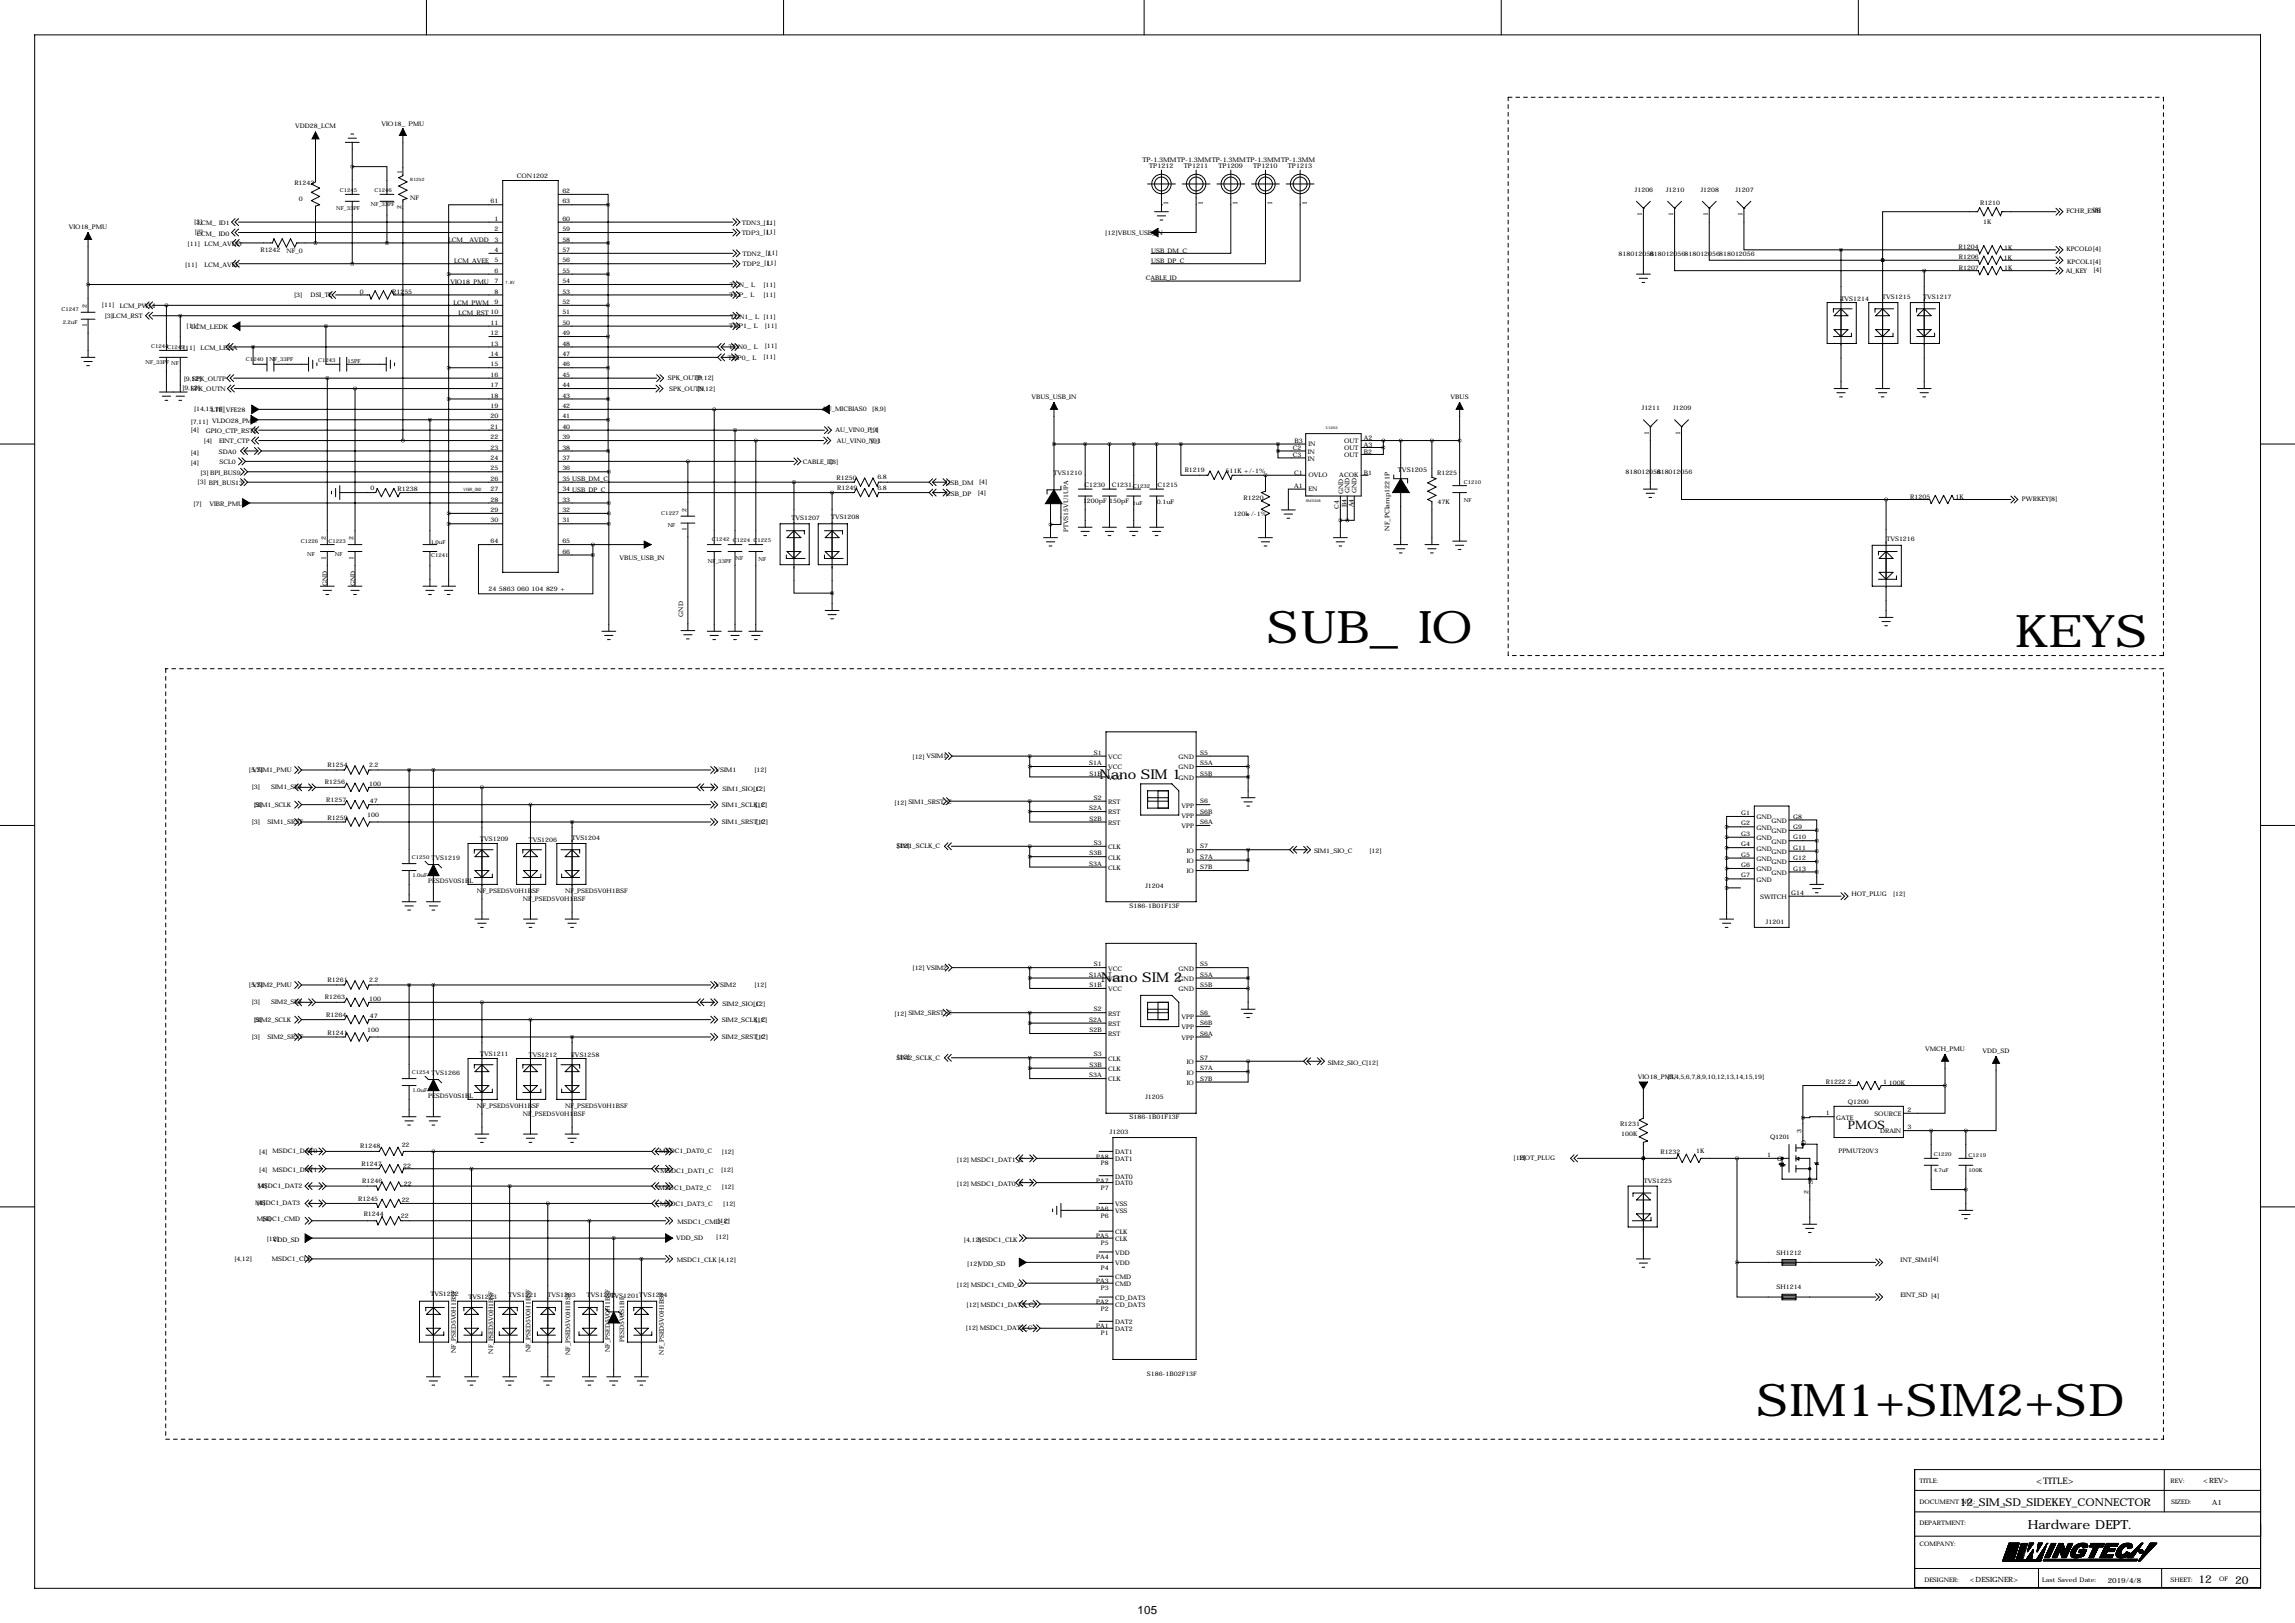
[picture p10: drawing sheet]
<svg xmlns="http://www.w3.org/2000/svg" width="841mm" height="594mm" viewBox="0 0 841 594" stroke-linecap="round" stroke-linejoin="round" font-family="sans-serif">
<defs><g id="words">
<g font-size="16.5">
<text x="464.1" y="235.5">SUB_IO</text>
<text x="738.1" y="236.8">KEYS</text>
<text x="643.5" y="518.7">SIM1+SIM2+SD</text>
</g>
<g font-size="4.9">
<text x="402.9" y="285.3">Nano SIM 1</text>
<text x="403.4" y="359.5">Nano SIM 2</text>
</g>
<text font-size="4.6" x="742.7" y="560.1">Hardware DEPT.</text>
<text font-size="4.3" x="676.9" y="413.3">PMOS</text>
<text font-size="4.2" x="416.7" y="591.1">105</text>
<g font-size="4">
<text x="717.9" y="551.7">12_SIM_SD_SIDEKEY_CONNECTOR</text>
<text x="805.3" y="579.9">12</text>
<text x="818.7" y="580.2">20</text>
</g>
<text font-size="3.3" x="745.8" y="543.6">&lt;TITLE&gt;</text>
<g font-size="2.6">
<text x="807.1" y="543.3">&lt;REV&gt;</text>
<text x="810.3" y="551.4">A1</text>
<text x="721.6" y="579.6">&lt;DESIGNER&gt;</text>
<text x="772.1" y="579.6">2019/4/8</text>
</g>
<g font-size="2.4">
<text x="418.4" y="59.4">TP-1.3MMTP-1.3MMTP-1.3MMTP-1.3MMTP-1.3MM</text>
<text x="421" y="61.5">TP1212</text>
<text x="433.7" y="61.5">TP1211</text>
<text x="446.4" y="61.5">TP1209</text>
<text x="459.1" y="61.5">TP1210</text>
<text x="471.8" y="61.5">TP1213</text>
<text x="427.9" y="75" transform="rotate(-90 427.9 75)">1</text>
<text x="440.6" y="75" transform="rotate(-90 440.6 75)">1</text>
<text x="453.3" y="75" transform="rotate(-90 453.3 75)">1</text>
<text x="466" y="75" transform="rotate(-90 466 75)">1</text>
<text x="478.7" y="75" transform="rotate(-90 478.7 75)">1</text>
<text x="512" y="173">TVS1205</text>
<text x="509" y="194.4" transform="rotate(-90 509 194.4)">NF_PClamp1221P</text>
</g>
<g font-size="2.3">
<text x="108.1" y="47.1">VDD28_LCM</text>
<text x="139.7" y="46.2">VIO18_PMU</text>
<text x="147.2" y="63.6" transform="rotate(-90 147.2 63.6)">1</text>
<text x="189.3" y="65.3">CON1202</text>
<text x="107.8" y="67.6">R1243</text>
<text x="206" y="70.7">62</text>
<text x="598.9" y="70.2">J1206</text>
<text x="610.3" y="70.2">J1210</text>
<text x="623" y="70.2">J1208</text>
<text x="635.7" y="70.2">J1207</text>
<text x="109.5" y="73.6">0</text>
<text x="147.1" y="76.5" transform="rotate(-90 147.1 76.5)">2</text>
<text x="150.2" y="73.3">NF</text>
<text x="179.7" y="74.5">61</text>
<text x="206" y="74.5">63</text>
<text x="725.3" y="75">R1210</text>
<text x="766.6" y="77.8">[8]</text>
<text x="25.2" y="83.9">VIO18_PMU</text>
<text x="71.1" y="81.9">[3]</text>
<text x="72.2" y="82.3">LCM_ID1</text>
<text x="181.2" y="80.8">1</text>
<text x="206" y="80.8">60</text>
<text x="271.8" y="82.6">TDN3_L</text>
<text x="279.7" y="82.4">[11]</text>
<text x="601.5" y="79.2" transform="rotate(-90 601.5 79.2)">1</text>
<text x="612.9" y="79.2" transform="rotate(-90 612.9 79.2)">1</text>
<text x="625.6" y="79.2" transform="rotate(-90 625.6 79.2)">1</text>
<text x="638.3" y="79.2" transform="rotate(-90 638.3 79.2)">1</text>
<text x="726.4" y="82.2">1K</text>
<text x="756.9" y="78">FCHR_ENB</text>
<text x="71.4" y="85.7">[3]</text>
<text x="72.1" y="86.4">LCM_ID0</text>
<text x="164.2" y="88.7">LCM__AVDD</text>
<text x="181.2" y="88.5">3</text>
<text x="181.2" y="84.7">2</text>
<text x="206" y="88.5">58</text>
<text x="206" y="84.7">59</text>
<text x="271.7" y="86.1">TDP3_L</text>
<text x="279.7" y="85.7">[11]</text>
<text x="404.9" y="85.9">[12]VBUS_USB_IN</text>
<text x="68.7" y="90.2">[11]</text>
<text x="74.9" y="90.2">LCM_AVDD</text>
<text x="95.4" y="92.3">R1242</text>
<text x="105" y="92.8">NF_0</text>
<text x="181.2" y="92.3">4</text>
<text x="206" y="92.3">57</text>
<text x="272" y="93.7">TDN2_L</text>
<text x="280.4" y="93.5">[11]</text>
<text x="421.6" y="92.5">USB_DM_C</text>
<text x="592.9" y="93.6">818012056</text>
<text x="604.4" y="93.6">818012056818012056818012056</text>
<text x="717.5" y="91.1">R1204</text>
<text x="717.5" y="95">R1206</text>
<text x="734" y="95.2">1K</text>
<text x="734.2" y="91.4">1K</text>
<text x="756.9" y="92">KPCOL0[4]</text>
<text x="67.8" y="97.6">[11]</text>
<text x="74.9" y="97.9">LCM_AVEE</text>
<text x="166.4" y="96.3">LCM_AVEE</text>
<text x="181.2" y="96.1">5</text>
<text x="181.2" y="99.9">6</text>
<text x="206" y="99.9">55</text>
<text x="206" y="96.1">56</text>
<text x="272" y="97.5">TDP2_L</text>
<text x="279.9" y="97.1">[11]</text>
<text x="421.6" y="96.3">USB_DP_C</text>
<text x="717.5" y="98.8">R1207</text>
<text x="734.1" y="99">1K</text>
<text x="756.7" y="99.9">AI_KEY</text>
<text x="757.2" y="96.6">KPCOL1[4]</text>
<text x="766.8" y="99.6">[4]</text>
<text x="131.9" y="107.8">0</text>
<text x="143.6" y="107.5">R1255</text>
<text x="165" y="104">VIO18_PMU</text>
<text x="181.2" y="103.7">7</text>
<text x="181.2" y="107.5">8</text>
<text x="206" y="107.5">53</text>
<text x="206" y="103.7">54</text>
<text x="267.4" y="105.2">TCN_L</text>
<text x="279.7" y="105.2">[11]</text>
<text x="419.7" y="102.5">CABLE_ID</text>
<text x="31.7" y="112.8" transform="rotate(-90 31.7 112.8)">2</text>
<text x="37.3" y="112.6">[11]</text>
<text x="43.9" y="112.8">LCM_PWM</text>
<text x="107.7" y="108.8">[3]</text>
<text x="113.8" y="108.8">DSI_TE</text>
<text x="166.2" y="111.6">LCM_PWM</text>
<text x="181.2" y="111.3">9</text>
<text x="206" y="111.3">52</text>
<text x="267.3" y="108.8">TCP_L</text>
<text x="279.7" y="108.8">[11]</text>
<text x="674.2" y="110.1">TVS1214</text>
<text x="689.5" y="109.6">TVS1215</text>
<text x="704.5" y="109.6">TVS1217</text>
<text x="31.7" y="119.9" transform="rotate(-90 31.7 119.9)">1</text>
<text x="38.4" y="116.4">[3]LCM_RST</text>
<text x="168" y="115.4">LCM_RST 10</text>
<text x="179.7" y="118.9">11</text>
<text x="206" y="118.9">50</text>
<text x="206" y="115.1">51</text>
<text x="267.5" y="116.7">TDN1_L [11]</text>
<text x="68.3" y="120.2">[11]</text>
<text x="70" y="120.4">LCM_LEDK</text>
<text x="179.7" y="122.8">12</text>
<text x="206" y="122.8">49</text>
<text x="267.1" y="120.2">TDP1_L</text>
<text x="280.2" y="120.2">[11]</text>
<text x="67.1" y="128.1">[11]</text>
<text x="73.4" y="128.1">LCM_LEDA</text>
<text x="179.7" y="126.6">13</text>
<text x="179.7" y="130.4">14</text>
<text x="206" y="130.4">47</text>
<text x="206" y="126.6">48</text>
<text x="266.6" y="131.9">TDP0_L</text>
<text x="266.9" y="127.8">TDN0_L</text>
<text x="279.7" y="131.6">[11]</text>
<text x="280.2" y="127.6">[11]</text>
<text x="179.7" y="134.2">15</text>
<text x="179.7" y="138">16</text>
<text x="206" y="138">45</text>
<text x="206" y="134.2">46</text>
<text x="66.8" y="142.8">[9,12]</text>
<text x="67.3" y="139.5">[9,12]</text>
<text x="69.9" y="143.1">SPK_OUTN</text>
<text x="70.4" y="139.5">SPK_OUTP</text>
<text x="179.7" y="141.8">17</text>
<text x="206" y="141.8">44</text>
<text x="244.6" y="139.3">SPK_OUTP</text>
<text x="245.1" y="143.3">SPK_OUTN</text>
<text x="255" y="139.3">[9,12]</text>
<text x="255.5" y="143.3">[9,12]</text>
<text x="179.7" y="149.4">19</text>
<text x="179.7" y="145.6">18</text>
<text x="206" y="149.4">42</text>
<text x="206" y="145.6">43</text>
<text x="377.8" y="146.1">VBUS_USB_IN</text>
<text x="531.4" y="146.1">VBUS</text>
<text x="69.8" y="155.3">[7,11] VLDO28_PMU</text>
<text x="71.1" y="150.4">[14,15,16]</text>
<text x="77.4" y="150.8">LTE_VFE28</text>
<text x="179.7" y="153.2">20</text>
<text x="206" y="153.2">41</text>
<text x="301.2" y="150.7">AU_MICBIAS0</text>
<text x="319.5" y="150.7">[8,9]</text>
<text x="601.4" y="150.2">J1211</text>
<text x="612.8" y="150.2">J1209</text>
<text x="69.8" y="158.3">[4]</text>
<text x="75.4" y="158.6">GPIO_CTP_RSTB</text>
<text x="179.7" y="160.9">22</text>
<text x="179.7" y="157">21</text>
<text x="206" y="160.9">39</text>
<text x="206" y="157">40</text>
<text x="306.1" y="158.3">AU_VIN0_P_1</text>
<text x="318.8" y="158.1">[9]</text>
<text x="499.6" y="161.1">A2</text>
<text x="604" y="159.3" transform="rotate(-90 604 159.3)">1</text>
<text x="615.4" y="159.3" transform="rotate(-90 615.4 159.3)">1</text>
<text x="69.9" y="166.7">[4]</text>
<text x="74.7" y="162.1">[4]</text>
<text x="80.2" y="166.2">SDA0</text>
<text x="80.3" y="162.4">EINT_CTP</text>
<text x="179.7" y="164.7">23</text>
<text x="206" y="164.7">38</text>
<text x="306.6" y="162.4">AU_VIN0_N_1</text>
<text x="319" y="162.4">[9]</text>
<text x="473.6" y="167.2">C3</text>
<text x="473.6" y="164.7">C2</text>
<text x="474.2" y="162.4">B3</text>
<text x="479" y="166.2">IN</text>
<text x="479.3" y="163.4">IN</text>
<text x="492.3" y="167.2">OUT</text>
<text x="492.3" y="162.2">OUT</text>
<text x="492.3" y="164.7">OUT</text>
<text x="499.6" y="166.2">B2</text>
<text x="499.6" y="163.6">A3</text>
<text x="69.9" y="170.3">[4]</text>
<text x="73.4" y="173.8">[3] BPI_BUS9</text>
<text x="80.4" y="170">SCL0</text>
<text x="179.7" y="172.3">25</text>
<text x="179.7" y="168.5">24</text>
<text x="206" y="172.3">36</text>
<text x="206" y="168.5">37</text>
<text x="294.1" y="170">CABLE_ID</text>
<text x="304" y="170">[3]</text>
<text x="434" y="172.8">R1219</text>
<text x="448.9" y="173.4">511K +/-1%</text>
<text x="474.1" y="173.8">C1</text>
<text x="479" y="168.8">IN</text>
<text x="499.6" y="173.8">B1</text>
<text x="526.4" y="173.9">R1225</text>
<text x="595.5" y="173.6">818012056</text>
<text x="606.9" y="173.6">818012056</text>
<text x="72.4" y="177.1">[3] BPI_BUS13</text>
<text x="135.7" y="179.4">0</text>
<text x="145.7" y="180">R1238</text>
<text x="179.7" y="176.1">26</text>
<text x="179.7" y="179.9">27</text>
<text x="206" y="179.9">34 USB_DP_C</text>
<text x="206" y="176.1">35 USB_DM_C</text>
<text x="306.4" y="175.8">R1250</text>
<text x="306.7" y="179.4">R1249</text>
<text x="321.4" y="179.5">6.8</text>
<text x="321.4" y="175.4">6.8</text>
<text x="346.3" y="177.6">USB_DM</text>
<text x="358.6" y="177.4">[4]</text>
<text x="386" y="174.1">TVS1210</text>
<text x="397.3" y="178.5">C1230</text>
<text x="407.2" y="178.2">C1231</text>
<text x="424" y="178.2">C1215</text>
<text x="474.1" y="178.9">A1</text>
<text x="479.3" y="179.9">EN</text>
<text x="479.3" y="174.9">OVLO</text>
<text x="490.6" y="174.9">ACOK</text>
<text x="70.9" y="185.5">[7]</text>
<text x="76.7" y="185.5">VIBR_PMU</text>
<text x="179.7" y="183.7">28</text>
<text x="206" y="183.7">33</text>
<text x="346.5" y="181.7">USB_DP</text>
<text x="358.1" y="181.4">[4]</text>
<text x="396.7" y="184.2">1200pF 150pF</text>
<text x="423.8" y="184.7">0.1uF</text>
<text x="455.5" y="183">R1220</text>
<text x="492" y="180.9" transform="rotate(-90 492 180.9)">GND</text>
<text x="493.3" y="185.7" transform="rotate(-90 493.3 185.7)">B4</text>
<text x="494.3" y="180.7" transform="rotate(-90 494.3 180.7)">GND</text>
<text x="495.8" y="185.9" transform="rotate(-90 495.8 185.9)">A4</text>
<text x="496.9" y="180.7" transform="rotate(-90 496.9 180.7)">GND</text>
<text x="526.6" y="184.5">47K</text>
<text x="699.7" y="182.6">R1205</text>
<text x="716.3" y="182.8">1K</text>
<text x="740.7" y="183.5">PWRKEY[8]</text>
<text x="179.7" y="187.5">29</text>
<text x="179.7" y="191.3">30</text>
<text x="206" y="191.3">31</text>
<text x="206" y="187.5">32</text>
<text x="251.5" y="187.5" transform="rotate(-90 251.5 187.5)">2</text>
<text x="289.9" y="190.3">TVS1207</text>
<text x="304.4" y="190.1">TVS1208</text>
<text x="451.8" y="189">120k</text>
<text x="456.4" y="189">+/-1%</text>
<text x="490.5" y="186.4" transform="rotate(-90 490.5 186.4)">C4</text>
<text x="119.4" y="197.9" transform="rotate(-90 119.4 197.9)">2</text>
<text x="129.5" y="197.9" transform="rotate(-90 129.5 197.9)">2</text>
<text x="251.5" y="194.6" transform="rotate(-90 251.5 194.6)">1</text>
<text x="391.2" y="195" transform="rotate(-90 391.2 195)">PTVS15VU1UPA</text>
<text x="179.7" y="199">64</text>
<text x="206" y="199">65</text>
<text x="206" y="202.8">66</text>
<text x="691" y="198">TVS1216</text>
<text x="119.4" y="205" transform="rotate(-90 119.4 205)">1</text>
<text x="129.5" y="205" transform="rotate(-90 129.5 205)">1</text>
<text x="227" y="205.1">VBUS_USB_IN</text>
<text x="119.9" y="214.8" transform="rotate(-90 119.9 214.8)">GND</text>
<text x="130" y="214.8" transform="rotate(-90 130 214.8)">GND</text>
<text x="178.9" y="216.6">24 5863 060 104 829 +</text>
<text x="250.2" y="226" transform="rotate(-90 250.2 226)">GND</text>
<text x="120" y="280.7">R1254</text>
<text x="135.2" y="281.1">2.2</text>
<text x="334.3" y="277.9">[12] VSIM1</text>
<text x="399" y="280.2">S1A</text>
<text x="400.7" y="276.4">S1</text>
<text x="405.9" y="281.8">VCC</text>
<text x="405.9" y="278">VCC</text>
<text x="431.7" y="281.8">GND</text>
<text x="431.7" y="278">GND</text>
<text x="439.7" y="280.2">S5A</text>
<text x="439.7" y="276.4">S5</text>
<text x="91.2" y="282.8">[5,7]</text>
<text x="92.4" y="282.8">VSIM1_PMU</text>
<text x="119" y="287.1">R1256</text>
<text x="135.2" y="287.9">100</text>
<text x="262.1" y="282.8">VSIM1</text>
<text x="276.4" y="282.8">[12]</text>
<text x="399.1" y="284">S1B</text>
<text x="405.9" y="285.6">VCC</text>
<text x="431.7" y="285.6">GND</text>
<text x="439.7" y="284">S5B</text>
<text x="92.2" y="289.1">[3]</text>
<text x="99.3" y="289.1">SIM1_SIO</text>
<text x="119.5" y="293.7">R1257</text>
<text x="264.7" y="289.6">SIM1_SIO_C</text>
<text x="275.8" y="289.6">[12]</text>
<text x="400.7" y="292.9">S2</text>
<text x="93" y="295.7">[3]</text>
<text x="93.5" y="295.5">SIM1_SCLK</text>
<text x="134.5" y="299.3">100</text>
<text x="135.5" y="294">47</text>
<text x="264.4" y="295.5">SIM1_SCLK_C</text>
<text x="276.6" y="295.5">[12]</text>
<text x="327.7" y="294.7">[12] SIM1_SRST_C</text>
<text x="399" y="296.7">S2A</text>
<text x="405.9" y="298.3">RST</text>
<text x="405.9" y="294.5">RST</text>
<text x="432.8" y="299.6">VPP</text>
<text x="432.8" y="295.8">VPP</text>
<text x="439.7" y="298">S6B</text>
<text x="439.7" y="294.2">S6</text>
<text x="637.8" y="298.5">G1</text>
<text x="656.8" y="299.8">G8</text>
<text x="92.2" y="301.8">[3]</text>
<text x="98" y="301.8">SIM1_SRST</text>
<text x="120" y="300.4">R1259</text>
<text x="264.4" y="301.8">SIM1_SRST_C</text>
<text x="276.9" y="301.8">[12]</text>
<text x="399.1" y="300.6">S2B</text>
<text x="405.9" y="302.1">RST</text>
<text x="432.8" y="303.4">VPP</text>
<text x="439.7" y="301.8">S6A</text>
<text x="637.8" y="302.3">G2</text>
<text x="643.4" y="300.1">GND</text>
<text x="643.4" y="303.9">GND</text>
<text x="648.9" y="301.4">GND</text>
<text x="648.9" y="305.2">GND</text>
<text x="656.8" y="303.6">G9</text>
<text x="175.9" y="308">TVS1209</text>
<text x="193.7" y="308.2">TVS1206</text>
<text x="209.4" y="307.5">TVS1204</text>
<text x="328.4" y="310.7">SIM1_SCLK_C</text>
<text x="328.7" y="310.5">[12]</text>
<text x="400.7" y="309.4">S3</text>
<text x="405.9" y="311">CLK</text>
<text x="439.7" y="310.7">S7</text>
<text x="637.8" y="306.1">G3</text>
<text x="637.8" y="310">G4</text>
<text x="643.4" y="307.7">GND</text>
<text x="643.4" y="311.5">GND</text>
<text x="648.9" y="309">GND</text>
<text x="656.8" y="307.4">G10</text>
<text x="656.8" y="311.2">G11</text>
<text x="158.1" y="314.9">TVS1219</text>
<text x="399" y="317.1">S3A</text>
<text x="399.1" y="313.3">S3B</text>
<text x="405.9" y="314.8">CLK</text>
<text x="434.8" y="316.1">IO</text>
<text x="434.8" y="312.3">IO</text>
<text x="439.7" y="314.5">S7A</text>
<text x="481.3" y="312.5">SIM1_SIO_C</text>
<text x="501.7" y="312.5">[12]</text>
<text x="637.8" y="313.8">G5</text>
<text x="637.8" y="317.6">G6</text>
<text x="643.4" y="315.3">GND</text>
<text x="648.9" y="316.6">GND</text>
<text x="648.9" y="312.8">GND</text>
<text x="656.8" y="315">G12</text>
<text x="156.9" y="323.4">PESD5V0S1BL</text>
<text x="405.9" y="318.6">CLK</text>
<text x="434.8" y="319.9">IO</text>
<text x="439.7" y="318.3">S7B</text>
<text x="637.8" y="321.4">G7</text>
<text x="643.4" y="319.1">GND</text>
<text x="643.4" y="322.9">GND</text>
<text x="648.9" y="320.4">GND</text>
<text x="656.8" y="318.8">G13</text>
<text x="174.7" y="327">NF_PSED5V0H1BSF</text>
<text x="207" y="327">NF_PSED5V0H1BSF</text>
<text x="419.6" y="325.2">J1204</text>
<text x="644.8" y="329.3">SWITCH</text>
<text x="656.1" y="327.7">G14</text>
<text x="678.2" y="328.2">HOT_PLUG</text>
<text x="693.4" y="328.2">[12]</text>
<text x="191.5" y="330">NF_PSED5V0H1BSF</text>
<text x="413.8" y="332.4">S186-1B01F13F</text>
<text x="646.9" y="338.4">J1201</text>
<text x="400.7" y="353.9">S1</text>
<text x="439.7" y="353.9">S5</text>
<text x="120" y="359.5">R1261</text>
<text x="135.2" y="359.8">2.2</text>
<text x="334.3" y="355.4">[12] VSIM2</text>
<text x="399" y="357.7">S1A</text>
<text x="405.9" y="359.3">VCC</text>
<text x="405.9" y="355.5">VCC</text>
<text x="431.7" y="359.3">GND</text>
<text x="431.7" y="355.5">GND</text>
<text x="439.7" y="357.7">S5A</text>
<text x="91.2" y="361.5">[5,7]</text>
<text x="92.4" y="361.5">VSIM2_PMU</text>
<text x="119" y="365.8">R1263</text>
<text x="262.1" y="361.5">VSIM2</text>
<text x="276.4" y="361.5">[12]</text>
<text x="399.1" y="361.5">S1B</text>
<text x="405.9" y="363.1">VCC</text>
<text x="431.7" y="363.1">GND</text>
<text x="439.7" y="361.5">S5B</text>
<text x="92.2" y="367.9">[3]</text>
<text x="99.3" y="367.9">SIM2_SIO</text>
<text x="135.2" y="366.7">100</text>
<text x="264.7" y="368.4">SIM2_SIO_C</text>
<text x="275.8" y="368.4">[12]</text>
<text x="400.7" y="370.4">S2</text>
<text x="405.9" y="372">RST</text>
<text x="439.7" y="371.7">S6</text>
<text x="93" y="374.5">[3]</text>
<text x="93.5" y="374.2">SIM2_SCLK</text>
<text x="119.5" y="372.4">R1264</text>
<text x="135.5" y="372.8">47</text>
<text x="264.4" y="374.2">SIM2_SCLK_C</text>
<text x="276.6" y="374.2">[12]</text>
<text x="327.7" y="372.2">[12] SIM2_SRST_C</text>
<text x="399" y="374.2">S2A</text>
<text x="405.9" y="375.8">RST</text>
<text x="432.8" y="377">VPP</text>
<text x="432.8" y="373.2">VPP</text>
<text x="439.7" y="375.5">S6B</text>
<text x="92.2" y="380.6">[3]</text>
<text x="98" y="380.6">SIM2_SRST</text>
<text x="120" y="379.1">R1241</text>
<text x="134.5" y="378">100</text>
<text x="264.4" y="380.6">SIM2_SRST_C</text>
<text x="276.9" y="380.6">[12]</text>
<text x="399.1" y="378">S2B</text>
<text x="405.9" y="379.6">RST</text>
<text x="432.8" y="380.9">VPP</text>
<text x="439.7" y="379.3">S6A</text>
<text x="175.9" y="386.7">TVS1211</text>
<text x="193.7" y="387">TVS1212</text>
<text x="209.2" y="387">TVS1258</text>
<text x="328.4" y="388.2">SIM2_SCLK_C</text>
<text x="328.7" y="387.9">[12]</text>
<text x="400.7" y="386.9">S3</text>
<text x="405.9" y="388.5">CLK</text>
<text x="434.8" y="389.7">IO</text>
<text x="439.7" y="388.2">S7</text>
<text x="486.4" y="390">SIM2_SIO_C[12]</text>
<text x="705.2" y="384.9">VMCH_PMU</text>
<text x="726.2" y="385.6">VDD_SD</text>
<text x="158.1" y="393.6">TVS1266</text>
<text x="399" y="394.5">S3A</text>
<text x="399.1" y="390.7">S3B</text>
<text x="405.9" y="392.3">CLK</text>
<text x="434.8" y="393.6">IO</text>
<text x="439.7" y="395.8">S7B</text>
<text x="439.7" y="392">S7A</text>
<text x="599.9" y="395.4">VIO18_PMU</text>
<text x="610.9" y="395">[3,4,5,6,7,8,9,10,12,13,14,15,19]</text>
<text x="405.9" y="396.1">CLK</text>
<text x="434.8" y="397.4">IO</text>
<text x="668.8" y="397.2">R1222</text>
<text x="676.9" y="397.1">2</text>
<text x="689.8" y="397.2">1</text>
<text x="691.9" y="397.2">100K</text>
<text x="156.9" y="402.2">PESD5V0S1BL</text>
<text x="174.7" y="405.7">NF_PSED5V0H1BSF</text>
<text x="207" y="405.7">NF_PSED5V0H1BSF</text>
<text x="419.6" y="402.7">J1205</text>
<text x="676.8" y="404.2">Q1200</text>
<text x="698.8" y="407.2">2</text>
<text x="191.5" y="408.8">NF_PSED5V0H1BSF</text>
<text x="413.8" y="409.8">S186-1B01F13F</text>
<text x="593.4" y="412.3">R1231</text>
<text x="668.9" y="408.5">1</text>
<text x="672.6" y="410.1">GATE</text>
<text x="686.6" y="408.8">SOURCE</text>
<text x="698.8" y="413.6">3</text>
<text x="406.6" y="415.4">J1203</text>
<text x="593.9" y="415.9">100K</text>
<text x="648.4" y="417.1">Q1201</text>
<text x="659.9" y="415.1" transform="rotate(-90 659.9 415.1)">3</text>
<text x="661.5" y="419.2" transform="rotate(-90 661.5 419.2)">D</text>
<text x="688.7" y="415.1">DRAIN</text>
<text x="94.9" y="422.6">[4]</text>
<text x="99.8" y="422.5">MSDC1_DAT0</text>
<text x="131.9" y="420.4">R1248</text>
<text x="147.1" y="420.3">22</text>
<text x="241.5" y="422.5">MSDC1_DAT0_C</text>
<text x="264.4" y="422.7">[12]</text>
<text x="350.5" y="425.5">[12] MSDC1_DAT1_C</text>
<text x="401.5" y="424.3">PA8</text>
<text x="408.4" y="425.3">DAT1</text>
<text x="408.4" y="422.8">DAT1</text>
<text x="554.4" y="424.7">[12]</text>
<text x="556.6" y="425">HOT_PLUG</text>
<text x="608.2" y="422.5">R1232</text>
<text x="621.3" y="422.5">1K</text>
<text x="647.3" y="423.7">1</text>
<text x="651" y="425.3">G</text>
<text x="673.4" y="422.3">PPMUT20V3</text>
<text x="94.9" y="429.2">[4]</text>
<text x="99.8" y="429.1">MSDC1_DAT1</text>
<text x="132.5" y="427">R1247</text>
<text x="147.6" y="427.6">22</text>
<text x="242" y="429.6">MSDC1_DAT1_C</text>
<text x="264.2" y="429.1">[12]</text>
<text x="403.2" y="426.9">P8</text>
<text x="408.4" y="431.7">DAT0</text>
<text x="94.3" y="435.2">MSDC1_DAT2</text>
<text x="94.7" y="435.1">[4]</text>
<text x="132.7" y="433.4">R1246</text>
<text x="147.9" y="434.2">22</text>
<text x="241.2" y="435.7">MSDC1_DAT2_C</text>
<text x="264.4" y="435.4">[12]</text>
<text x="350.5" y="434.4">[12] MSDC1_DAT0_C</text>
<text x="401.5" y="433.2">PA7</text>
<text x="403.2" y="435.8">P7</text>
<text x="408.4" y="434.2">DAT0</text>
<text x="602.1" y="433.4">TVS1225</text>
<text x="662.4" y="437.4" transform="rotate(-90 662.4 437.4)">2</text>
<text x="664" y="433.6" transform="rotate(-90 664 433.6)">S</text>
<text x="93.5" y="441.3">MSDC1_DAT3</text>
<text x="94.2" y="441.3">[4]</text>
<text x="131.2" y="440">R1245</text>
<text x="147.1" y="440.1">22</text>
<text x="241.7" y="441.8">MSDC1_DAT3_C</text>
<text x="264.9" y="441.5">[12]</text>
<text x="401.5" y="443.4">PA6</text>
<text x="408.4" y="441.8">VSS</text>
<text x="94" y="447.4">MSDC1_CMD</text>
<text x="96.3" y="447.4">[4]</text>
<text x="133.2" y="445.3">R1244</text>
<text x="146.9" y="445.9">22</text>
<text x="248.2" y="448.1">MSDC1_CMD_C</text>
<text x="262.9" y="447.9">[12]</text>
<text x="403.2" y="445.9">P6</text>
<text x="408.4" y="444.4">VSS</text>
<text x="97.7" y="454.6">[12]</text>
<text x="99.9" y="455">VDD_SD</text>
<text x="247.7" y="454.2">VDD_SD</text>
<text x="262.4" y="454">[12]</text>
<text x="353.1" y="454.7">[4,12]</text>
<text x="358.1" y="454.7">MSDC1_CLK</text>
<text x="401.5" y="453.5">PA5</text>
<text x="408.4" y="454.5">CLK</text>
<text x="408.4" y="452">CLK</text>
<text x="85.9" y="461.8">[4,12]</text>
<text x="99.6" y="461.8">MSDC1_CLK</text>
<text x="401.5" y="461.2">PA4</text>
<text x="403.2" y="456.1">P5</text>
<text x="408.4" y="459.6">VDD</text>
<text x="650.7" y="459.6">SH1212</text>
<text x="247.9" y="462.1">MSDC1_CLK [4,12]</text>
<text x="354.3" y="463.6">[12]VDD_SD</text>
<text x="403.2" y="465">P4</text>
<text x="408.4" y="463.4">VDD</text>
<text x="696.2" y="462.4">INT_SIM1[4]</text>
<text x="350.5" y="471.2">[12] MSDC1_CMD_C</text>
<text x="401.5" y="470">PA3</text>
<text x="403.2" y="472.6">P3</text>
<text x="408.4" y="471">CMD</text>
<text x="408.4" y="468.5">CMD</text>
<text x="650.7" y="472.3">SH1214</text>
<text x="157.7" y="474.8">TVS1222</text>
<text x="171.6" y="475.9">TVS1223</text>
<text x="186.3" y="475.1">TVS1221</text>
<text x="200.5" y="474.9">TVS1203</text>
<text x="215" y="475.1">TVS1202</text>
<text x="223.7" y="475.4">TVS1201TVS1224</text>
<text x="354.1" y="478.9">[12] MSDC1_DAT3_C</text>
<text x="401.5" y="477.7">PA2</text>
<text x="408.4" y="478.6">CD_DAT3</text>
<text x="408.4" y="476.1">CD_DAT3</text>
<text x="696.2" y="475.1">EINT_SD [4]</text>
<text x="403.2" y="480.2">P2</text>
<text x="408.4" y="485">DAT2</text>
<text x="228.6" y="491.4" transform="rotate(-90 228.6 491.4)">PESD5V0S1BL</text>
<text x="353.8" y="487.2">[12] MSDC1_DAT2_C</text>
<text x="401.5" y="486.6">PA1</text>
<text x="403.2" y="489.1">P1</text>
<text x="408.4" y="487.5">DAT2</text>
<text x="166.9" y="495.6" transform="rotate(-90 166.9 495.6)">NF_PSED5V0H1BSF</text>
<text x="180.6" y="495.8" transform="rotate(-90 180.6 495.8)">NF_PSED5V0H1BSF</text>
<text x="194.4" y="495.1" transform="rotate(-90 194.4 495.1)">NF_PSED5V0H1BSF</text>
<text x="208.9" y="496.4" transform="rotate(-90 208.9 496.4)">NF_PSED5V0H1BSF</text>
<text x="223.3" y="495.1" transform="rotate(-90 223.3 495.1)">NF_PSED5V0H1BSF</text>
<text x="243.1" y="496.1" transform="rotate(-90 243.1 496.1)">NF_PSED5V0H1BSF</text>
<text x="420.1" y="503.8">S186-1B02F13F</text>
<text x="703.1" y="543.3">TITLE:</text>
<text x="795.1" y="543.1">REV:</text>
<text x="703.1" y="550.9">DOCUMENT NO.:</text>
<text x="795.3" y="550.9">SIZED:</text>
<text x="703.1" y="558.6">DEPARTMENT:</text>
<text x="703.1" y="566.2">COMPANY:</text>
<text x="704.9" y="579.4">DESIGNER:</text>
<text x="748.1" y="579.4">Last Saved Date:</text>
<text x="795.1" y="579.4">SHEET:</text>
<text x="812.9" y="579.1">OF</text>
</g>
<g font-size="2">
<text x="124.5" y="70.5">C1245</text>
<text x="137.2" y="70.5">C1246</text>
<text x="123.2" y="76.8">NF_33PF</text>
<text x="135.9" y="75.5">NF_33PF</text>
<text x="22.5" y="113.9">C1247</text>
<text x="23" y="118.7">2.2uF</text>
<text x="55.4" y="127.6">C1244C1249</text>
<text x="53.3" y="133.2">NF_33PF</text>
<text x="62.7" y="133.7">NF</text>
<text x="90.1" y="132.2">C1240</text>
<text x="98.8" y="132.2">NF_33PF</text>
<text x="116.5" y="132.7">C1243</text>
<text x="127.2" y="132.9">15PF</text>
<text x="415" y="178.7">C1232</text>
<text x="536.2" y="177.1">C1210</text>
<text x="414.9" y="185">1uF</text>
<text x="536.2" y="183.7">NF</text>
<text x="242.2" y="188.6">C1227</text>
<text x="244.6" y="193.1">NF</text>
<text x="110.2" y="199">C1226</text>
<text x="112.5" y="203.5">NF</text>
<text x="120.3" y="199">C1223</text>
<text x="122.7" y="203.5">NF</text>
<text x="157.8" y="199.1">1.0uF</text>
<text x="157.9" y="203.8">C1241</text>
<text x="260.8" y="198.2">C1242 C1224 C1225</text>
<text x="259.3" y="206.1">NF_33PF</text>
<text x="269.5" y="205.1">NF</text>
<text x="277.9" y="205.3">NF</text>
<text x="150.9" y="314.5">C1250</text>
<text x="151.1" y="321.1">1.0uF</text>
<text x="150.9" y="393.3">C1254</text>
<text x="151.1" y="399.9">1.0uF</text>
<text x="708.4" y="423.5">C1220</text>
<text x="721.1" y="423.7">C1219</text>
<text x="708.4" y="429.1">4.7uF</text>
<text x="721.1" y="429.1">100K</text>
</g>
<g font-size="1.6">
<text x="150.3" y="66.1">R1252</text>
<text x="185.2" y="104">1.8V</text>
<text x="169.8" y="179.7">VIBR_GND</text>
</g>
<g font-size="1.3">
<text x="485.6" y="157">U1203</text>
<text x="478.3" y="183.7">SM5328</text>
</g>
<text font-size=".4" x="478.3" y="181.7">OVP-KTS1689A</text>
</g></defs>
<circle cx="734.1" cy="551.3" r=".15" fill="#000"/>
<g fill="none" stroke="#000" stroke-width=".37">
<path d="M12.7 12.8h815.3v568.9h-815.3zM156.2 .1v12.7M287 .1v12.7M419.1 .1v12.7M549.9 .1v12.7M680.7 .1v12.7M115.6 48.3v18.3l-1.6 .8 3.1 1.5-3.1 1.5 3.1 1.6-3.1 1.5 3.1 1.5-1.5 .5v13.5M126.5 52.1h5.1M127.5 50.6h3.1M128.5 49.1h1M129 52.1v19.1M147.6 47.1v17.2l-1.5 .8 3 1.5-3 1.5 3 1.6-3 1.5 3 1.5-1.5 .5v88.2"/>
<path d="M126.5 71.2h5.1M126.5 73.7h5.1M129 61h12.7v10.2M129 73.7v22.9M139.2 71.2h5.1M139.2 73.7h5.1M141.7 73.7v15.3M184.1 66.1h20.4v143.5h-20.4zM184.2 75h-19.9v25.4M204.5 71.2h18.3v3.8M204.5 75h18.3M222.8 75v90.2"/>
<path d="M420.4 67.4h10.1M422.9 77.5h5.1M423.9 79.1h3.1M425.4 75h.1M425.4 62.3v15.2M433.1 67.4h10.1M438.1 62.3v22.9h-13.9M445.8 67.4h10.1M450.8 62.3v30.5h-29.2M458.5 67.4h10.1M463.5 62.3v34.3h-41.9M471.2 67.4h10.1"/>
<path d="M476.2 62.3v40.6h-54.6M599.4 73.7l2.6 2.6M602 76.3h.1M602 76.3v24.1M604.5 73.7l-2.5 2.6M610.9 73.7l2.5 2.6M613.4 76.3h.1M613.4 76.3v22.8h91.4M615.9 73.7l-2.5 2.6M623.6 73.7l2.5 2.6M626.1 76.3h.1M626.1 76.3v19h63.5"/>
<path d="M628.6 73.7l-2.5 2.6M636.3 73.7l2.5 2.6M638.8 76.3h.1M638.8 76.3v15.2h35.6M641.3 73.7l-2.5 2.6M753.1 76.3l1.3 1.2-1.3 1.3M753.1 77.5h-19.8l-.5 1.6-1.5-3.1-1.6 3.1-1.5-3.1-1.5 3.1-1.5-3.1-.8 1.5h-34.8v17.8M754.4 76.3l1.2 1.2-1.2 1.3M32.3 85.2v29.2M86.1 83.9l-1.3 1.3 1.3 1.2M86.1 80.1l-1.3 1.3 1.3 1.2M86.4 95.3l-1.3 1.3 1.3 1.3"/>
<path d="M86.4 87.7l-1.3 1.3 1.3 1.2M87.4 85.2h96.8M87.4 83.9l-1.3 1.3 1.3 1.2M87.4 80.1l-1.3 1.3 1.3 1.2M87.6 96.6h96.6M87.6 95.3l-1.2 1.3 1.2 1.3M87.6 87.7l-1.2 1.3 1.2 1.2M179.1 92.8h5.1M184.2 89h-75.5l-.7 1.5-1.6-3.1-1.5 3.1-1.5-3.1-1.5 3.1-1.6-3.1-.5 1.6h-12.2M184.2 81.4h-96.8M204.5 92.8h64M204.5 89h18.3"/>
<path d="M204.5 85.2h64M204.5 81.4h64M268.5 96.6h-64M268.5 80.1l1.2 1.3-1.2 1.2M268.5 83.9l1.2 1.3-1.2 1.2M268.5 91.5l1.2 1.3-1.2 1.3M268.5 95.3l1.2 1.3-1.2 1.3M269.7 80.1l1.3 1.3-1.3 1.2M269.7 83.9l1.3 1.3-1.3 1.2M269.7 91.5l1.3 1.3-1.3 1.3M269.7 95.3l1.3 1.3-1.3 1.3M424.9 80.6h1.1"/>
<path d="M674.4 91.5h50.3l.5 1.5 1.5-3 1.5 3 1.5-3 1.6 3 1.5-3 .8 1.5h19.5M674.4 91.5v50.8M689.6 95.3h.1M689.6 95.3h35.1l.5 1.5 1.5-3 1.5 3 1.5-3 1.6 3 1.5-3 .8 1.5h19.5M689.6 95.3v47M704.8 99.1h19.9l.5 1.6 1.5-3.1 1.5 3.1 1.5-3.1 1.6 3.1 1.5-3.1 .8 1.5h19.5M704.8 99.1v43.2M753.1 94.1l1.3 1.2-1.3 1.3M753.1 90.2l1.3 1.3-1.3 1.3M753.1 97.9l1.3 1.2-1.3 1.3M754.4 94.1l1.2 1.2-1.2 1.3M754.4 90.2l1.2 1.3-1.2 1.3"/>
<path d="M754.4 97.9l1.2 1.2-1.2 1.3M29.7 116.9h5.1M29.7 114.4h5.1M32.3 104.2h151.9M32.3 116.9v14M54.6 114.4l-1.3 1.2 1.3 1.3M54.6 110.6l-1.3 1.2 1.3 1.3M55.9 115.6h128.3M55.9 111.8h128.3M55.9 114.4l-1.3 1.2 1.3 1.3M55.9 110.6l-1.3 1.2 1.3 1.3M61 111.8v16.5"/>
<path d="M66 115.6v12.7M119.4 119.5v13.9h5.1M121.7 106.8l-1.3 1.2 1.3 1.3M122.9 106.8l-1.2 1.2 1.2 1.3M164.3 100.4v114.3M184.2 100.4h-19.9M184.2 108h-39.9l-.8-1.5-1.5 3-1.5-3-1.6 3-1.5-3-1.5 3-.5-1.5h-12.5M184.2 119.5h-98.9M204.5 100.4h18.3M204.5 104.2h64M204.5 108h64M204.5 111.8h18.3"/>
<path d="M204.5 119.5h64M268.5 115.6h-64M268.5 118.2l1.2 1.3-1.2 1.2M268.5 106.8l1.2 1.2-1.2 1.3M268.5 102.9l1.2 1.3-1.2 1.3M268.5 114.4l1.2 1.2-1.2 1.3M269.7 106.8l1.3 1.2-1.3 1.3M269.7 102.9l1.3 1.3-1.3 1.3M269.7 118.2l1.3 1.3-1.3 1.2M269.7 114.4l1.3 1.2-1.3 1.3M599.4 100.4h5.1M600.5 101.9h3"/>
<path d="M601.5 103.4h1M669.3 110.8h10.7v15h-10.7zM671.8 115.6l2.6-2.5 2.5 2.5zM678.4 113.1h-6.8v1.3M684.5 110.8h10.7v15h-10.7zM687.1 115.6l2.5-2.5 2.5 2.5zM693.7 113.1h-6.9v1.3M699.8 110.8h10.6v15h-10.6zM702.3 115.6l2.5-2.5 2.6 2.5zM708.9 113.1h-6.8v1.3M29.7 130.9h5.1M30.7 132.4h3.1"/>
<path d="M31.7 133.9h1.1M58.4 130.9h10.2M58.4 128.3h10.2M61 130.9v12.7M66 130.9v12.7M84.1 125.8l-1.3 1.3 1.3 1.2M84.3 137.2l-1.2 1.3 1.2 1.3M85.3 125.8l-1.2 1.3 1.2 1.2M85.6 137.2l-1.3 1.3 1.3 1.3M92.7 127.1v6.3h5.1M97.8 130.9v5.1M100.3 133.4h12.7"/>
<path d="M100.3 130.9v5.1M113 130.9v5.1M114.6 131.9v3M116.1 132.9v1M119.9 138.5v61M124.5 130.9v5.1M127 133.4h14.5M127 130.9v5.1M141.5 130.9v5.1M143 131.9v3M144.5 132.9v1M164.3 134.7h19.9"/>
<path d="M179.1 123.3h5.1M179.1 130.9h5.1M184.2 127.1h-98.9M184.2 138.5h-98.6M204.5 123.3h18.3M204.5 127.1h58.4M204.5 130.9h58.4M204.5 138.5h36M222.8 134.7h-18.3M240.5 137.2l1.3 1.3-1.3 1.3M241.8 137.2l1.3 1.3-1.3 1.3M262.9 130.9l1.3 1.3"/>
<path d="M262.9 127.1l1.3 1.2M264.2 130.9l1.2 1.3M264.2 127.1l1.2 1.2M264.2 129.6l-1.3 1.3M264.2 125.8l-1.3 1.3M264.2 127.1h5M264.2 130.9h5M265.4 125.8l-1.2 1.3M265.4 129.6l-1.2 1.3M268 129.6l1.2 1.3M268 125.8l1.2 1.3M269.2 125.8l1.3 1.3-1.3 1.2"/>
<path d="M269.2 129.6l1.3 1.3-1.3 1.3M269.2 127.1l-1.2 1.2M269.2 130.9l-1.2 1.3M671.8 120.7h5.1l-2.5 2.6zM678.2 122v1.3h-6.6M687.1 120.7h5l-2.5 2.6zM693.4 122v1.3h-6.6M702.3 120.7h5.1l-2.6 2.6zM708.7 122v1.3h-6.6M58.4 143.6h10.2M59.4 145.1h3.1M60.5 146.6h1"/>
<path d="M64.5 145.1h3.1M65.5 146.6h1M84.6 141l-1.3 1.3 1.3 1.3M85.9 142.3h98.3M85.9 141l-1.3 1.3 1.3 1.3M93.5 156.3l-1.3 1.3 1.3 1.2M94.5 153.7h89.7M94.7 149.9h89.5M94.7 156.3l-1.2 1.3 1.2 1.2M130 142.3v57.2M157.5 153.7v45.8M184.2 157.6h-89.5"/>
<path d="M184.2 146.1h-19.9M204.5 157.6h97.5M204.5 149.9h96.7M204.5 146.1h18.3M204.5 142.3h35.8M222.8 153.7h-18.3M240.3 141l1.3 1.3-1.3 1.3M241.6 141l1.2 1.3-1.2 1.3M261.6 149.9v49.6M269.2 157.6v41.9M302 156.3l1.3 1.3-1.3 1.2M303.3 156.3l1.2 1.3-1.2 1.2"/>
<path d="M386.1 147.4v32M478.3 158.8h20.3v22.9h-20.3zM534.7 147.4v30.5M602 153.7l2.5 2.6M604.5 156.3h.1M604.5 156.3v22.8M607.1 153.7l-2.6 2.6M613.4 153.7l2.6 2.6M615.9 156.3h.1M615.9 156.3v26.7h75M618.5 153.7l-2.5 2.6M671.8 142.3h5.1"/>
<path d="M672.8 143.8h3.1M673.9 145.4h1M687.1 142.3h5M688.1 143.8h3M689.1 145.4h1M702.3 142.3h5.1M703.3 143.8h3.1M704.3 145.4h1.1M0 162.6h12.7M87.4 167.7l1.2 1.3-1.2 1.3M88.1 171.5l1.3 1.3-1.3 1.3M88.1 175.3l1.3 1.3-1.3 1.3"/>
<path d="M88.6 167.7l1.3 1.3M89.4 163.9l-1.3 1.3 1.3 1.2M89.4 165.2h5.1M89.4 165.2l1.3 1.2M89.4 171.5l1.3 1.3M89.4 175.3l1.3 1.3M89.9 169l-1.3 1.3M90.7 172.8h93.5M90.7 163.9l-1.3 1.3M90.7 172.8l-1.3 1.3M90.7 176.6l-1.3 1.3M93.2 163.9l1.3 1.3"/>
<path d="M93.5 160.1l-1.3 1.3 1.3 1.2M94.5 165.2l-1.3 1.2M94.5 163.9l1.3 1.3M94.7 161.4h89.5M94.7 160.1l-1.2 1.3 1.2 1.2M95.8 165.2l-1.3 1.2M121.4 179.9v1M122.9 178.9v3M124.5 177.9v5.1M184.2 165.2h-88.4M184.2 169h-94.3M184.2 176.6h-93.5"/>
<path d="M204.5 161.4h97.3M204.5 165.2h18.3M204.5 169h86.3M204.5 176.6h108.4l.8-1.5 1.5 3 1.5-3 1.6 3 1.5-3 1.5 3 .5-1.5h18.6M222.8 165.2h.2v7.6M223 172.8h-18.5M223 172.8v58.4M252 169v20M276.9 161.4v38.1M290.8 176.6v40.6h14M290.8 167.7l1.3 1.3-1.3 1.3M292.1 167.7l1.3 1.3-1.3 1.3"/>
<path d="M301.8 160.1l1.2 1.3-1.2 1.2M303 160.1l1.3 1.3-1.3 1.2M340.4 176.6l1.2 1.3M341.6 179.1l-1.2 1.3M341.6 175.3l-1.2 1.3M341.6 176.6h5.1M341.6 176.6l1.3 1.3M342.9 175.3l-1.3 1.3M342.9 179.1l-1.3 1.3M345.4 175.3l1.3 1.3M345.4 179.1l1.3 1.3M346.7 176.6l-1.3 1.3"/>
<path d="M346.7 175.3l1.3 1.3-1.3 1.3M346.7 179.1l1.3 1.3-1.3 1.3M386.1 162.6h92.2M388.6 178v1.4h-5.1v1.6M395 179.1h5M397.5 162.6v16.5M403.9 179.1h5M406.4 162.6v16.5M412.7 179.1h5.1M415.3 162.6v16.5M421.1 179.1h5.1M423.7 162.6v16.5"/>
<path d="M432.6 162.6v11.5h9.9l.7-1.6 1.6 3.1 1.5-3.1 1.5 3.1 1.5-3.1 1.6 3.1 .5-1.5h26.9M463.5 174.1v5.8l-1.5 .5 3.1 1.5-3.1 1.6 3.1 1.5-3.1 1.5 3.1 1.5-1.6 .8v8.1M468.1 165.2v2.5h10.2M468.1 162.6v2.6M478.3 165.2h-10.2M478.3 179.1h-6.4v7.7M498.6 161.4h36.1M498.6 163.9h8.1M498.6 174.1h2.5M506.7 163.9v2.5h-8.1M506.7 161.4v2.5M510.5 174v1.3h5.1v1.6"/>
<path d="M513.1 161.4v13.9M524.5 161.4v13.4l1.5 .5-3 1.6 3 1.5-3 1.5 3 1.5-3 1.6 1.5 .7v15.8M532.1 177.9h5.1M602 179.1h5.1M828 162.6h12.7M117.3 199.5h5.1M124.5 180.4h13.2l.5-1.5 1.5 3 1.5-3 1.5 3 1.6-3 1.5 3 .8-1.5h37.6M127.5 199.5h5.1M154.9 199.5h5.1M164.3 188h19.9M164.3 191.8h19.9M184.2 199.5h-8.9v18h41.9v-14.2"/>
<path d="M184.2 184.2h-92.8M204.5 188h18.5M204.5 184.2h18.5M204.5 199.5h34M204.5 180.4h108.4l.8-1.5 1.5 3 1.5-3 1.6 3 1.5-3 1.5 3 .5-1.5h18.6M217.2 199.5v3.8M223 191.8h-18.5M249.4 191.6h5.1M249.4 189h5.1M252 191.6v39.4M259.1 199.5h5.1M266.7 199.5h5.1"/>
<path d="M274.3 199.5h5.1M285.7 191.8h10.7v15h-10.7zM288 194.4h6.6v1.3M290.8 194.4l2.6 2.5h-5.1zM299.7 191.8h10.7v15h-10.7zM302 194.4h6.6v1.3M304.8 180.4v43.2M304.8 194.4l2.5 2.5h-5zM340.4 180.4l1.2 1.3M341.6 180.4h5.1M341.6 180.4l1.3 1.3M346.7 180.4l-1.3 1.3"/>
<path d="M382.3 196.9h5M383.3 198.4h3M384.3 200h1M384.8 184.5v12.4M388.6 184.5v7.6h-3.8M395 181.7h5M395 193.1h5M396 194.6h3M397 196.2h1M397.5 181.7v11.4M403.9 181.7h5M403.9 193.1h5"/>
<path d="M404.9 194.6h3M405.9 196.2h1M406.4 181.7v11.4M412.7 181.7h5.1M412.7 193.1h5.1M413.8 194.6h3M414.8 196.2h1M415.3 181.7v11.4M421.1 181.7h5.1M421.1 193.1h5.1M422.1 194.6h3.1M423.2 196.2h1"/>
<path d="M423.7 181.7v11.4M461 196.9h5.1M462 198.4h3.1M463 200h1.1M469.4 186.8h5.1M470.4 188.3h3.1M471.4 189.8h1M488.4 196.9h5.1M489.5 198.4h3M490.5 200h1M491 190.6h2.5M491 181.7v15.2"/>
<path d="M493.5 181.7v8.9M496.1 181.7v8.9h-2.6M510.5 199.5h5.1M513.1 180.4v19.1M522 199.5h5M532.1 198.2h5.1M532.1 180.4h5.1M533.1 199.7h3.1M534.7 180.4v17.8M603 180.7h3M604 182.2h1M685.8 199.7h10.7v15h-10.7z"/>
<path d="M690.9 183h16l.5 1.5 1.5-3.1 1.5 3.1 1.6-3.1 1.5 3.1 1.5-3.1 .8 1.6h20.8M690.9 183v43.1M736.6 181.7l1.3 1.3-1.3 1.2M737.9 181.7l1.2 1.3-1.2 1.2M117.3 214.7h5.1M117.3 202h5.1M118.4 216.2h3M119.4 217.7h1M119.9 202v12.7M127.5 214.7h5.1M127.5 202h5.1M128.5 216.2h3.1"/>
<path d="M129.5 217.7h1.1M130 202v12.7M154.9 202h5.1M154.9 214.7h5.1M156 216.2h3M157 217.7h1M157.5 202v12.7M161.8 214.7h5.1M162.8 216.2h3.1M163.8 217.7h1M204.5 203.3h12.7M259.1 202h5.1"/>
<path d="M261.6 202v29.2M266.7 202h5.1M269.2 202v29.2M274.3 202h5.1M276.9 202v29.2M288 203.3v1.2h6.9M288.3 202h5.1l-2.6 2.5zM302 203.3v1.2h6.9M302.3 202h5l-2.5 2.5zM511.6 201h3M512.6 202.5h1M523 201h3"/>
<path d="M524 202.5h1M534.2 201.2h1M688.3 209.6h5.1l-2.5 2.6zM688.3 204.5l2.6-2.5 2.5 2.5zM694.7 210.9v1.3h-6.6M694.9 202h-6.8v1.3M220.5 231.2h5.1M221.5 232.7h3M222.5 234.3h1M249.4 231h5.1M250.4 232.5h3.1M251.5 234h1"/>
<path d="M259.1 231.2h5.1M260.1 232.7h3M261.1 234.3h1M266.7 231.2h5.1M267.7 232.7h3.1M268.7 234.3h1M274.3 231.2h5.1M275.3 232.7h3.1M276.4 234.3h1M302.3 223.6h5M303.3 225.1h3M304.3 226.6h1"/>
<path d="M688.3 226.1h5.1M689.4 227.7h3M690.4 229.2h1M346.2 275.7l1.3 1.2-1.3 1.3M347.5 275.7l1.2 1.2M348.7 276.9h56.4M348.7 276.9l-1.2 1.3M377.2 276.9v3.8M405.1 268h33.1v62.3h-33.1zM438.2 276.9h19v3.8M108 293.4l1.2 1.3-1.2 1.3M108 299.8l1.2 1.3-1.2 1.2"/>
<path d="M108 280.7l1.2 1.3-1.2 1.3M109.2 287.1l-1.3 1.3 1.3 1.2M109.2 288.4h5.1M109.2 288.4l1.3 1.2M109.2 293.4l1.3 1.3M109.2 299.8l1.3 1.3M109.2 280.7l1.3 1.3M110.5 282h15.7l.8-1.5 1.5 3 1.5-3 1.6 3 1.5-3 1.5 3 .5-1.5h125.3M110.5 294.7h15.7l.8-1.5 1.5 3 1.5-3 1.6 3 1.5-3 1.5 3 .5-1.5h125.3M110.5 287.1l-1.3 1.3M110.5 294.7l-1.3 1.3M110.5 282l-1.3 1.3"/>
<path d="M113 287.1l1.3 1.3M114.3 288.4l-1.3 1.2M114.3 287.1l1.3 1.3M115.6 288.4h10.6l.8-1.6 1.5 3.1 1.5-3.1 1.6 3.1 1.5-3.1 1.5 3.1 .5-1.5h120.2M115.6 288.4l-1.3 1.2M149.9 282v34.3M158.8 282l-.1 34.7M176.5 288.4v48.2M194.3 294.7v41.9M255.3 288.4l1.2 1.2M256.5 287.1l-1.2 1.3M256.5 288.4h5.1"/>
<path d="M256.5 288.4l1.3 1.2M257.8 287.1l-1.3 1.3M260.3 280.7l1.3 1.3-1.3 1.3M260.3 287.1l1.3 1.3M260.3 293.4l1.3 1.3-1.3 1.3M260.3 299.8l1.3 1.3-1.3 1.2M261.6 288.4l-1.3 1.2M261.6 280.7l1.3 1.3-1.3 1.3M261.6 287.1l1.3 1.3-1.3 1.2M261.6 293.4l1.3 1.3-1.3 1.3M261.6 299.8l1.3 1.3-1.3 1.2M345.4 292.2l1.3 1.2-1.3 1.3"/>
<path d="M346.7 292.2l1.3 1.2M348 293.4l-1.3 1.3M377.2 280.7v3.9h27.9M377.2 297.3v3.8h27.9M377.2 293.4v3.9M405.1 293.4h-57.1M405.1 280.7h-27.9M405.1 297.3h-27.9M417.8 287.1h11.5l2.5 2.5v8.9h-14zM420.4 289.6h7.6v6.4h-7.6zM420.4 292.2h7.6M420.4 293.4h7.6"/>
<path d="M424.2 289.6v6.4M438.2 294.7h5M438.2 298.5h5M438.2 280.7h19M438.2 284.6h19M454.7 292.2h5M455.7 293.7h3M456.7 295.2h1M457.2 280.7v11.5M642.6 299h-10.1v3.8M642.6 295.2h12.7v44.5h-12.7zM0 302.3h12.7"/>
<path d="M110.5 301.1h16l.5-1.6 1.5 3.1 1.5-3.1 1.6 3.1 1.5-3.1 1.5 3.1 .8-1.5h125M110.5 301.1l-1.3 1.2M147.3 316.3h5.1M147.3 318.8h5.1M149.9 318.8v11.5M155.7 315.4l1.2 1.3h3.7l1.2 1.2M171.4 308.9h10.7v15h-10.7zM174 318.8h5.1l-2.6 2.6zM176.5 311.2l2.6 2.6h-5.1zM180.6 311.2h-6.9v1.3M189.2 308.9h10.7v15h-10.7zM191.8 318.8h5l-2.5 2.6z"/>
<path d="M194.3 311.2l2.5 2.6h-5zM198.4 311.2h-6.9v1.3M204 308.9h10.6v15h-10.6zM205.5 311.2h6.8v1.3M207 318.8h5.1l-2.6 2.6zM209.5 311.2l2.6 2.6h-5.1zM209.6 301.1l-.1 35.5M347.2 308.7l-1.3 1.3 1.3 1.2M348.5 308.7l-1.3 1.3 1.3 1.2M377.2 313.8v3.8h27.9M377.2 313.8h27.9M377.2 310v3.8"/>
<path d="M405.1 310h-56.6M438.2 302.3h5M438.2 311.2h34.2M438.2 315h19M457.2 315v3.8h-19M457.2 311.2v3.8M472.4 311.2l1.3 1.3M473.7 310l-1.3 1.2M473.7 311.2h5.1M473.7 311.2l1.3 1.3M475 310l-1.3 1.2M477.5 310l1.3 1.2"/>
<path d="M478.8 311.2l-1.3 1.3M478.8 310l1.3 1.2-1.3 1.3M632.5 302.8h10.1M632.5 314.3h10.1M632.5 318.1h10.1M632.5 302.8v33.8M642.6 306.6h-10.1M642.6 310.5h-10.1M655.3 300.3h10.2v3.8M655.3 319.3h10.2M655.3 315.5h10.2M655.3 304.1h10.2"/>
<path d="M655.3 307.9h10.2M655.3 311.7h10.2M665.5 304.1v19.8M828 302.3h12.7M147.3 330.3h5.1M148.3 331.8h3.1M149.4 333.3h1M156.2 330.3h5.1M157.2 331.8h3.1M158.2 333.3h1.1M158.7 320.7v9.6M174 336.6h5.1"/>
<path d="M175 338.1h3.1M176 339.7h1M180.3 320.1v1.3h-6.6M191.8 336.6h5M192.8 338.1h3M193.8 339.7h1M198.1 320.1v1.3h-6.6M205.7 320.1v1.3h6.6M207 336.6h5.1M208 338.1h3.1M209 339.7h1.1M629.9 336.6h5.1"/>
<path d="M630.9 338.1h3.1M632 339.7h1M632.5 321.9h10.1M632.5 325.2h5M655.3 328.2h19.1M662.9 323.9h5.1M664 325.4h3M665 327h1M674.4 327l1.2 1.2-1.2 1.3M675.6 327l1.3 1.2-1.3 1.3M108 359.5l1.2 1.3-1.2 1.2M109.2 359.5l1.3 1.3"/>
<path d="M260.3 359.5l1.3 1.3-1.3 1.2M261.6 359.5l1.3 1.3-1.3 1.2M346.2 353.1l1.3 1.3-1.3 1.3M347.5 353.1l1.2 1.3M348.7 354.4l-1.2 1.3M377.2 358.2v3.8h27.9M377.2 358.2h27.9M377.2 354.4v3.8M405.1 354.4h-56.4M405.1 345.5h33.1v62.2h-33.1zM438.2 354.4h19v3.8M457.2 358.2h-19"/>
<path d="M457.2 358.2v11.4M108 372.2l1.2 1.3-1.2 1.2M108 378.5l1.2 1.3-1.2 1.3M109.2 365.8l-1.3 1.3 1.3 1.3M109.2 367.1h5.1M109.2 367.1l1.3 1.3M109.2 372.2l1.3 1.3M109.2 378.5l1.3 1.3M110.5 373.5h15.7l.8-1.6 1.5 3.1 1.5-3.1 1.6 3.1 1.5-3.1 1.5 3.1 .5-1.5h125.3M110.5 379.8h16l.5-1.5 1.5 3 1.5-3 1.6 3 1.5-3 1.5 3 .8-1.5h125M110.5 360.8h15.7l.8-1.6 1.5 3.1 1.5-3.1 1.6 3.1 1.5-3.1 1.5 3.1 .5-1.5h125.3M110.5 365.8l-1.3 1.3"/>
<path d="M110.5 373.5l-1.3 1.2M110.5 379.8l-1.3 1.3M110.5 360.8l-1.3 1.2M113 365.8l1.3 1.3M114.3 367.1l-1.3 1.3M114.3 365.8l1.3 1.3M115.6 367.1h10.6l.8-1.5 1.5 3 1.5-3 1.6 3 1.5-3 1.5 3 .5-1.5h120.2M115.6 367.1l-1.3 1.3M149.9 360.8v34.2M158.8 360.8l-.1 34.6M176.5 367.1v48.3M194.3 373.5v41.9"/>
<path d="M209.6 379.8l-.1 35.6M255.3 367.1l1.2 1.3M256.5 365.8l-1.2 1.3M256.5 367.1h5.1M256.5 367.1l1.3 1.3M257.8 365.8l-1.3 1.3M260.3 378.5l1.3 1.3-1.3 1.3M260.3 365.8l1.3 1.3M260.3 372.2l1.3 1.3-1.3 1.2M261.6 367.1l-1.3 1.3M261.6 365.8l1.3 1.3-1.3 1.3M261.6 372.2l1.3 1.3-1.3 1.2"/>
<path d="M261.6 378.5l1.3 1.3-1.3 1.3M345.4 369.6l1.3 1.3-1.3 1.3M346.7 369.6l1.3 1.3M348 370.9h57.1M348 370.9l-1.3 1.3M377.2 374.7v3.8h27.9M377.2 374.7h27.9M377.2 370.9v3.8M417.8 364.6h11.5l2.5 2.5v8.9h-14zM420.4 367.1h7.6v6.4h-7.6zM420.4 369.6h7.6M420.4 370.9h7.6"/>
<path d="M424.2 367.1v6.4M438.2 376h5M438.2 372.2h5M438.2 362h19M438.2 379.8h5M454.7 369.6h5M455.7 371.2h3M456.7 372.7h1M147.3 397.6h5.1M147.3 395h5.1M149.9 397.6v11.4M155.7 394.2l1.2 1.2h3.7l1.2 1.2"/>
<path d="M158.7 399.5v9.5M171.4 387.7h10.7v15h-10.7zM174 397.6h5.1l-2.6 2.5zM176.5 390l2.6 2.5h-5.1zM180.3 398.9v1.2h-6.6M180.6 390h-6.9v1.2M189.2 387.7h10.7v15h-10.7zM191.8 397.6h5l-2.5 2.5zM194.3 390l2.5 2.5h-5zM198.1 398.9v1.2h-6.6M198.4 390h-6.9v1.2M204 387.7h10.6v15h-10.6z"/>
<path d="M205.5 390h6.8v1.2M205.7 398.9v1.2h6.6M207 397.6h5.1l-2.6 2.5zM209.5 390l2.6 2.5h-5.1zM347.2 386.2l-1.3 1.2 1.3 1.3M348.5 387.4h56.6M348.5 386.2l-1.3 1.2 1.3 1.3M377.2 391.2v3.8h27.9M377.2 387.4v3.8M405.1 391.2h-27.9M438.2 388.7h39.3M438.2 392.5h19"/>
<path d="M457.2 392.5v3.8h-19M457.2 388.7v3.8M477.5 388.7l1.3 1.3M478.8 388.7l1.3 1.3M478.8 387.4l-1.3 1.3M478.8 388.7h5.1M480.1 387.4l-1.3 1.3M482.6 387.4l1.3 1.3M483.9 387.4l1.2 1.3-1.2 1.3M483.9 388.7l-1.3 1.3M602 398.9v10.6l-1.5 .8 3 1.5-3 1.5 3 1.6-3 1.5 3 1.5-1.5 .5v42.7M712.5 397.6v10.1h-15.3"/>
<path d="M712.5 397.6h-23.4l-.8 1.5-1.5-3-1.5 3-1.5-3-1.6 3-1.5-3-.5 1.5h-19.8v11.8M712.5 386.2v11.4M731.2 386.9v27.2h-11.1M147.3 409h5.1M148.3 410.5h3.1M149.4 412.1h1M156.2 409h5.1M157.2 410.5h3.1M158.2 412.1h1.1M174 415.4h5.1M175 416.9h3.1M176 418.4h1"/>
<path d="M191.8 415.4h5M192.8 416.9h3M193.8 418.4h1M207 415.4h5.1M208 416.9h3.1M209 418.4h1.1M407.7 416.6h30.4v81.3h-30.4zM655.3 419.2v10.1M657.9 419.2v2.5M660.3 419.1h5.3v6.9M660.4 409.4v11h-2.5M671.8 409h-8.9v.4h-2.5"/>
<path d="M671.8 405.2h25.4v11.4h-25.4zM697.2 414.1h22.9M707.4 414.1v10.2M720.1 414.1v10.2M113 420.4l-1.2 1.3 1.2 1.3M113 426.8l-1.2 1.3 1.2 1.2M113 433.1l-1.2 1.3 1.2 1.3M113 439.5l-1.2 1.3 1.2 1.2M113 428.1h5.1M113 421.7h5.1M113 434.4h5.1M113 421.7l1.3 1.3"/>
<path d="M113 428.1l1.3 1.2M113 434.4l1.3 1.3M114.3 420.4l-1.3 1.3M114.3 426.8l-1.3 1.3M114.3 433.1l-1.3 1.3M114.3 439.5l-1.3 1.3M116.8 426.8l1.3 1.3M116.8 420.4l1.3 1.3M116.8 433.1l1.3 1.3M116.8 439.5l1.3 1.3M118.1 421.7l-1.3 1.3M118.1 428.1l-1.3 1.2"/>
<path d="M118.1 434.4l-1.3 1.3M118.1 426.8l1.3 1.3M118.1 420.4l1.3 1.3M118.1 433.1l1.3 1.3M118.1 439.5l1.3 1.3M119.4 428.1h19.5l.8-1.6 1.5 3.1 1.5-3.1 1.6 3.1 1.5-3.1 1.5 3.1 .5-1.5h91M119.4 421.7h19.5l.8-1.5 1.5 3 1.5-3 1.6 3 1.5-3 1.5 3 .5-1.5h91M119.4 434.4h18.5l.5 1.5 1.6-3 1.5 3 1.5-3 1.5 3 1.6-3 .7 1.5h92M119.4 421.7l-1.3 1.3M119.4 428.1l-1.3 1.2M119.4 434.4l-1.3 1.3M158.8 421.7l-.1 82.6"/>
<path d="M172.7 428.1v76.2M186.7 434.4v69.9M238.8 421.7l1.2 1.3M238.8 428.1l1.2 1.2M238.8 434.4l1.2 1.3M240 439.5l-1.2 1.3M240 420.4l-1.2 1.3M240 426.8l-1.2 1.3M240 433.1l-1.2 1.3M240 428.1h5.1M240 421.7h5.1M240 434.4h5.1"/>
<path d="M240 421.7l1.3 1.3M240 428.1l1.3 1.2M240 434.4l1.3 1.3M241.3 420.4l-1.3 1.3M241.3 426.8l-1.3 1.3M241.3 433.1l-1.3 1.3M241.3 439.5l-1.3 1.3M243.8 426.8l1.3 1.3M243.8 420.4l1.3 1.3M243.8 433.1l1.3 1.3M243.8 439.5l1.3 1.3M245.1 434.4l-1.3 1.3"/>
<path d="M245.1 421.7l-1.3 1.3M245.1 428.1l-1.3 1.2M245.1 426.8l1.3 1.3-1.3 1.2M245.1 420.4l1.3 1.3-1.3 1.3M245.1 433.1l1.3 1.3-1.3 1.3M245.1 439.5l1.3 1.3-1.3 1.2M373.4 424.3h5.1M373.4 433.1h5.1M373.4 424.3l1.3 1.2M373.4 433.1l1.3 1.3M373.4 423l-1.3 1.3 1.3 1.2M373.4 431.9l-1.3 1.2 1.3 1.3"/>
<path d="M374.7 423l-1.3 1.3M374.7 431.9l-1.3 1.2M377.2 423l1.3 1.3M377.2 431.9l1.3 1.2M378.5 423l1.2 1.3M378.5 431.9l1.2 1.2M378.5 424.3l-1.3 1.2M378.5 433.1l-1.3 1.3M379.7 433.1l-1.2 1.3M379.7 424.3l-1.2 1.2M402.6 421.7h5.1M402.6 430.6h5.1"/>
<path d="M407.7 424.3h-28M407.7 433.1h-28M576.6 423l-1.3 1.3 1.3 1.2M577.9 423l-1.3 1.3 1.3 1.2M596.4 434.4h10.7v15h-10.7zM602 437l2.5 2.5h-5.1zM602 424.3h.1M604.8 437h-6.6v1.2M636.3 424.3v38.1M651.8 426v.5h2v.5M652.3 426h1l-1 1h1zM652.8 424.3v1.7"/>
<path d="M655.3 424.3h-32.2l-.8 1.5-1.5-3.1-1.5 3.1-1.6-3.1-1.5 3.1-1.5-3.1-.5 1.6h-36.4M657.9 423.2v2.1M657.9 426.8v2.5M657.9 428.1h5M657.9 424.4l1-.6v1.1zM658.9 424.3h4v24.1M664.6 425.9h1.5M665 426.4l.5-.5 .5 .5zM665.5 426.5v5.4h-12.7v-4.9M704.9 424.3h5M704.9 426.8h5M707.4 426.8v8.9h12.7"/>
<path d="M717.5 424.3h5.1M717.5 426.8h5.1M720.1 426.8v16.5M0 442h12.7M111.8 445.8l1.2 1.3-1.2 1.3M111.8 459.8l1.2 1.3-1.2 1.3M113 440.8h5.1M113 440.8l1.3 1.2M113 445.8l1.3 1.3M113 459.8l1.3 1.3M114.3 447.1l-1.3 1.3M114.3 447.1h23.6l.5 1.5 1.6-3 1.5 3 1.5-3 1.5 3 1.6-3 .7 1.5h97"/>
<path d="M114.3 453.5h132.1M118.1 440.8l-1.3 1.2M119.4 440.8h18.5l.5 1.5 1.6-3.1 1.5 3.1 1.5-3.1 1.5 3.1 1.6-3.1 .7 1.6h92M119.4 440.8l-1.3 1.2M200.7 440.8v63.5M215.9 447.1v57.2M224.8 453.5v27M238.8 440.8l1.2 1.2M240 440.8h5.1M240 440.8l1.3 1.2M243.8 459.8l1.3 1.3-1.3 1.3M243.8 445.8l1.3 1.3-1.3 1.3"/>
<path d="M245.1 440.8l-1.3 1.2M245.1 459.8l1.3 1.3-1.3 1.3M245.1 445.8l1.3 1.3-1.3 1.3M373.4 452.2l1.2 1.3-1.2 1.2M374.6 452.2l1.3 1.3M375.9 453.5l-1.3 1.2M385.6 442.8v1M387.1 441.8v3M388.6 440.8v5M388.6 443.3h19.1M402.6 440.8h5.1M402.6 458.5h5.1"/>
<path d="M402.6 450.9h5.1M407.7 453.5h-31.8M599.4 444.6h5.1l-2.5 2.5zM604.8 445.8v1.3h-6.9M660.4 448.4h5.1M661.4 449.9h3.1M662.4 451.4h1M717.5 443.3h5.1M718.6 444.8h3M719.6 446.3h1M828 442h12.7M114.3 461.1l-1.3 1.3"/>
<path d="M114.3 461.1h129.5M153.7 476.6h10.6v15h-10.6zM158.8 478.9l2.5 2.5h-5.1zM162.8 478.9h-6.8v1.2M167.6 476.6h10.7v15h-10.7zM172.7 478.9l2.6 2.5h-5.1zM176.8 478.9h-6.9v1.2M181.1 476.6h10.7v15h-10.7zM182.6 478.9h6.9v1.2M186.7 478.9l2.5 2.5h-5.1zM195.1 476.6h10.6v15h-10.6zM196.6 478.9h6.9v1.2"/>
<path d="M200.7 478.9l2.5 2.5h-5.1zM210.3 476.6h10.7v15h-10.7zM211.8 478.9h6.9v1.2M215.9 478.9l2.5 2.5h-5zM221.7 479.3l1.3 1.2h3.6l1.2 1.2M229.9 476.6h10.6v15h-10.6zM234.9 461.1v43.2M235 478.9l2.5 2.5h-5.1zM239 478.9h-6.8v1.2M373.4 468.7l1.2 1.3-1.2 1.2M374.6 468.7l1.3 1.3M374.6 477.6h5.1"/>
<path d="M374.6 477.6l1.3 1.3M374.7 476.3l-1.3 1.3 1.3 1.3M375.9 470l-1.3 1.2M375.9 470h31.8M375.9 476.3l-1.3 1.3M378.5 476.3l1.2 1.3M379.7 476.3l1.3 1.3M379.7 477.6l-1.2 1.3M381 477.6l-1.3 1.3M402.6 475.1h5.1M402.6 467.4h5.1M407.7 462.4h-31.8"/>
<path d="M407.7 477.6h-26.7M599.4 461.1h5.1M600.5 462.6h3M601.5 464.1h1M636.3 462.4v12.7h50.8M636.3 462.4h50.8M652.8 462.4h.1M652.8 462.9h.1M652.8 475.1h.1M652.8 475.6h.1M652.8 461.3h5.1v2.1h-5.1zM652.8 474h5.1v2.1h-5.1z"/>
<path d="M652.8 461.8h5.1M652.8 462.9h5.1M652.8 474.5h5.1M652.8 475.6h5.1M687.1 461.1l1.2 1.3-1.2 1.2M687.1 473.8l1.2 1.3-1.2 1.2M688.3 461.1l1.3 1.3-1.3 1.2M688.3 473.8l1.3 1.3-1.3 1.2M156.2 486.5h5.1l-2.5 2.5zM162.6 487.8v1.2h-6.6M170.2 486.5h5.1l-2.6 2.5zM176.5 487.8v1.2h-6.6"/>
<path d="M182.9 487.8v1.2h6.6M184.1 486.5h5.1l-2.5 2.5zM196.8 487.8v1.2h6.7M198.1 486.5h5.1l-2.5 2.5zM212.1 487.8v1.2h6.6M213.4 486.5h5l-2.5 2.5zM224.8 484.6v19.7M232.4 486.5h5.1l-2.5 2.5zM238.8 487.8v1.2h-6.6M374.6 486.5h5.1M374.6 486.5l1.3 1.3M374.7 485.2l-1.3 1.3 1.3 1.3"/>
<path d="M375.9 485.2l-1.3 1.3M378.5 485.2l1.2 1.3M379.7 485.2l1.3 1.3M379.7 486.5l-1.2 1.3M381 486.5l-1.3 1.3M402.6 483.9h5.1M407.7 486.5h-26.7M156.2 504.3h5.1M157.2 505.8h3.1M158.2 507.3h1.1M170.2 504.3h5.1M171.2 505.8h3"/>
<path d="M172.2 507.3h1M184.2 504.3h5M185.2 505.8h3M186.2 507.3h1M198.1 504.3h5.1M199.1 505.8h3.1M200.2 507.3h1M213.4 504.3h5M214.4 505.8h3M215.4 507.3h1M222.2 504.3h5.1M223.3 505.8h3"/>
<path d="M224.3 507.3h1M232.4 504.3h5.1M233.4 505.8h3.1M234.4 507.3h1.1M701.3 538.2h126.8v43.2h-126.8zM792.8 538.2v15.5M701.3 545.9h126.8M701.3 553.7h126.8M733.8 550.8h.1M701.3 574.5h126.8M701.3 562.6h126.8M733.6 571.8h14"/>
<path d="M733.6 571.7h14M733.6 571.6h14M733.7 571.5h13.9M733.7 571.4h14M733.8 571.2h14M733.8 571.1h4M733.9 570.9h4M734 570.7h3.9M734 570.5h4M734.1 570.4h3.9M734.1 570.2h4M734.3 569.8h3.9"/>
<path d="M734.3 569.7h3.9M734.4 569.4h3.9M734.5 569.3h3.9M734.5 569.2h3.9M734.6 568.9h3.9M734.7 568.8h3.8M734.7 568.6h3.9M734.7 568.5h3.9M734.8 568.4h3.9M734.8 568.3h3.9M734.8 568.2h3.9M734.9 568.1h3.8"/>
<path d="M735 567.9h3.8M735 567.8h3.8M735.1 567.6h3.8M735.1 567.4h3.8M735.2 567.3h3.8M735.2 567.1h3.8M735.3 566.9h3.8M735.5 566.5h3.7M735.5 566.3h3.8M735.6 566.1h3.8M735.6 566h3.8M735.7 565.8h3.7"/>
<path d="M735.8 565.6h3.7M735.9 565.3h3.7M735.9 565.2h3.7M735.9 565.1h3.7M737.9 571h-4M737.9 570.8h-4M738 570.6l-4 .1M738.1 570.3l-4 .1M738.1 570.1l-4 .1M738.1 570l-3.9 .1M738.2 569.9l-4 .1M738.2 569.7l-3.9 .1"/>
<path d="M738.3 569.6h-4M738.3 569.5h-3.9M738.4 569.1l-3.9 .1M738.5 569l-4 .1M738.5 568.8l-3.9 .1M738.6 571.1h.3M738.6 568.7h-3.9M738.6 570.8h2.5M738.7 570.6h.4M738.8 570.4h2.5M738.8 568l-3.9 .1M738.8 567.9l-3.9 .1"/>
<path d="M738.9 567.7h-3.9M738.9 567.5h-3.8M739 569.8h.1M739 569.7h1.7M739 567.2l-3.8 .1M739.1 569.4h.3M739.1 567h-3.8M739.1 566.8l-3.8 .1M739.1 569.2h1.9M739.2 566.7l-3.9 .1M739.2 566.6l-3.8 .1M739.2 566.5l-3.8 .1"/>
<path d="M739.3 566.4h-3.8M739.3 568.8h2.2M739.3 568.7h2.5M739.3 566.2h-3.8M739.4 565.9l-3.8 .1M739.4 568.3h2.4M739.4 568.3h2.5M739.5 565.7l-3.8 .1M739.5 565.6l-3.8 .1M739.5 565.5h-3.7M739.6 565.4h-3.8M739.6 567.9h2.4"/>
<path d="M739.6 567.8h2.5M739.7 567.4h2.4M739.7 567.4h2.5M739.7 570.1l-.9 .1M739.8 567.2h.5M739.9 568.9l-.7 .1M739.9 566.9h2.4M740 566.7h.4M740 571h-1.4M740.1 569.7l-1.1 .1M740.2 570.5l-1.5 .1M740.2 568.5h-.8"/>
<path d="M740.4 568l-.9 .1M740.5 569.3h-1.4M740.6 567.6h-.9M740.8 570l-1.9 .1M740.9 568.8l-1.7 .1M740.9 565.9l-.7 .1M741 570.9h-2.4M741.1 566.3h-1M741.2 570.4l-2.4 .1M741.2 565.5h-.8M741.3 568.4h-1.9M741.3 567.1l-1.5 .1"/>
<path d="M741.4 569.9l-2.5 .1M741.4 567.9l-1.9 .1M741.5 566.6l-1.5 .1M741.5 569.6h-2.5M741.6 567.5h-1.9M741.7 569.1l-2.5 .1M742 565.8l-1.8 .1M742.1 566.2h-2M742.2 571.1h2M742.3 565.4h-1.9M742.3 567h-2.4M742.4 570.8h1.9"/>
<path d="M742.5 566.5l-2.5 .1M742.5 570.7h1.8M742.6 568.4h.1M742.6 568.3h.1M742.6 566.1h-2.4M742.7 570.4h1.6M742.7 568.2h.1M742.7 565.7l-2.4 .1M742.8 567.9h.3M742.8 570.2h1.6M742.8 568.1l-.1 .1M742.9 567.4h.5"/>
<path d="M742.9 565.3h-2.5M742.9 570h1.5M743 568l-.3 .1M743 567h.7M743 566.9h.7M743 567.9l-.3 .1M743.1 569.9h1.3M743.1 566.5h.9M743.1 567.8h-.3M743.2 567.7h-.4M743.2 569.7h1.2M743.3 567.6h-.5"/>
<path d="M743.3 566h1M743.3 567.5h-.5M743.4 565.6h1.2M743.4 567.3l-.5 .1M743.5 565.1h1.5M743.5 567.2l-.6 .1M743.6 569.2h.9M743.6 567.1l-.7 .1M743.8 566.8l-.8 .1M743.8 568.8h.8M743.8 566.7l-.7 .1M743.9 568.8h.7"/>
<path d="M743.9 566.6l-.8 .1M743.9 568.7h.7M744 566.5l-.9 .1M744.1 566.4h-.9M744.1 568.5h.6M744.2 566.3h-1M744.2 568.3h.5M744.2 566.2h-1M744.2 571h-1.9M744.3 570.6l-1.8 .1M744.3 566.1h-1.1M744.3 570.9h-2"/>
<path d="M744.3 570.5l-1.7 .1M744.3 570.3l-1.6 .1M744.4 570.1l-1.6 .1M744.4 569.7l-1.2 .1M744.4 565.9l-1.1 .1M744.4 569.9l-1.4 .1M744.5 569.4h-1.1M744.5 569.6h-1.2M744.5 565.8l-1.2 .1M744.5 569.5h-1.2M744.5 569.3h-1M744.5 565.7l-1.2 .1"/>
<path d="M744.5 569.1l-.9 .1M744.5 567.9h.3M744.5 567.8h.3M744.6 568.9l-.9 .1M744.6 569l-.9 .1M744.6 568.6h-.6M744.7 568.4h-.6M744.7 565.5h-1.3M744.7 568.1l-.4 .1M744.7 568l-.3 .1M744.7 567.9l-.3 .1M744.8 565.4h-1.4"/>
<path d="M744.8 567.7h-.2M744.8 567.5h.1M744.8 567.6h-.1M744.9 565.3h-1.5M744.9 565.2h-1.4M746 571.1h1.8M746.2 568.4h.1M746.2 568.3h.1M746.2 568.1h.2M746.3 568.2l-.1 .1M746.3 567.9h.2M746.3 570.7h1.6"/>
<path d="M746.3 567.5h.5M746.3 567.4h.5M746.3 567.3h.6M746.4 570.5h1.6M746.4 566.9h.7M746.4 566.7h.8M746.4 568l-.2 .1M746.5 566.5h.9M746.5 567.9l-.3 .1M746.6 567.8h-.3M746.6 566h1M746.6 565.9h1.1"/>
<path d="M746.6 565.8h1.2M746.6 570.2h1.5M746.6 565.6h1.3M746.6 567.7h-.3M746.7 565.3h1.4M746.7 567.6h-.4M746.7 565.1h1.5M746.7 574.6v6.8M746.8 569.9h1.4M746.9 567.2l-.5 .1M747 567.1l-.6 .1M747 569.7h1.3"/>
<path d="M747 567h-.6M747.1 566.8l-.7 .1M747.1 569.4h1.3M747.3 569.2h1.2M747.3 566.6l-.9 .1M747.3 566.5l-.8 .1M747.4 566.4h-.9M747.5 566.3h-1M747.5 566.2h-1M747.6 568.8h1M747.6 566.1h-1.1M747.7 568.6h1"/>
<path d="M747.7 571.3l-14 .1M747.8 565.7l-1.2 .1M747.8 568.3h1M747.8 571h-1.7M747.9 565.6l-1.3 .1M747.9 570.9h-1.7M747.9 570.8h-1.7M748 570.6l-1.7 .1M748 565.5h-1.4M748 568h.9M748 565.4h-1.3M748 570.4l-1.5 .1"/>
<path d="M748.1 570.3l-1.6 .1M748.1 570.1l-1.5 .1M748.1 567.9h.8M748.2 565.2h-1.5M748.2 570l-1.5 .1M748.2 569.9l-1.4 .1M748.3 569.7l-1.4 .1M748.3 567.6h.7M748.3 569.6h-1.3M748.4 569.5h-1.3M748.4 569.3h-1.2M748.4 571.7h34.3"/>
<path d="M748.4 571.6h34.3M748.4 567.4h.7M748.5 569.1l-1.2 .1M748.5 567.3h.6M748.5 571.4h34.4M748.5 569l-1.1 .1M748.6 568.9l-1.2 .1M748.6 568.8l-1.1 .1M748.6 568.7h-1M748.7 571.2h34.3M748.7 567h.5M748.7 568.5h-1"/>
<path d="M748.7 566.9h.6M748.8 568.4h-1M748.8 566.8h.5M748.8 568.2l-.9 .1M748.8 566.8h.6M748.8 568.1l-.9 .1M748.9 567.9l-.8 .1M749 570.5h1.7M749 566.5h.5M749 567.8h-.8M749 567.7h-.8M749.1 567.5h-.7"/>
<path d="M749.1 570.2h1.7M749.1 566.4h.4M749.1 566.3h.4M749.2 567.2l-.7 .1M749.2 567.1l-.6 .1M749.4 569.7h1.6M749.4 566h.2M749.4 566.6l-.5 .1M749.5 565.8h.2M749.6 566.2h-.4M749.6 566.1h-.4M749.6 569.2h1.6"/>
<path d="M749.7 565.6h.1M749.7 565.9l-.3 .1M749.7 565.7l-.2 .1M749.8 565.6l-.2 .1M749.8 568.8h1.7M749.8 565.5h-.1M749.9 565.4h-.1M749.9 565.3h.1M749.9 565.2h.1M750 568.3h1.7M750.1 568.2h1.6M750.2 567.9h1.7"/>
<path d="M750.4 567.5h1.7M750.4 567.4h1.7M750.7 566.9h1.6M750.7 566.7h1.7M750.7 570.4l-1.7 .1M750.8 570.3l-1.8 .1M750.8 570.1l-1.7 .1M750.9 570l-1.7 .1M750.9 566.5h1.7M750.9 566.4h1.7M750.9 569.9l-1.7 .1M751 569.8l-1.7 .1"/>
<path d="M751.1 566h1.7M751.1 569.6h-1.7M751.1 569.5h-1.6M751.2 569.4h-1.7M751.2 569.3h-1.6M751.3 565.6h1.7M751.3 569.1l-1.7 .1M751.3 569l-1.6 .1M751.4 568.9l-1.7 .1M751.4 568.8l-1.6 .1M751.4 565.3h1.7M751.5 568.7h-1.7"/>
<path d="M751.5 568.6h-1.6M751.6 568.5h-1.7M751.6 568.4h-1.6M751.8 570.5h1.6M751.8 568.1l-1.7 .1M751.8 568l-1.7 .1M751.9 570.2h1.6M751.9 567.9l-1.7 .1M751.9 567.8h-1.6M752 567.7h-1.7M752 567.6h-1.6M752.1 569.7h1.6"/>
<path d="M752.1 567.3l-1.6 .1M752.2 567.2l-1.7 .1M752.2 567.1l-1.6 .1M752.3 567h-1.7M752.3 569.2h1.6M752.3 566.8l-1.6 .1M752.4 569.1h1.6M752.4 569h1.6M752.4 566.6l-1.6 .1M752.5 566.5l-1.7 .1M752.6 566.3h-1.7M752.6 568.8h1.6"/>
<path d="M752.6 568.7h1.6M752.7 566.2h-1.7M752.7 568.5h1.6M752.7 566.1h-1.7M752.8 568.4h1.5M752.8 568.3h1.6M752.8 565.9l-1.7 .1M752.9 565.8l-1.8 .1M752.9 565.7l-1.7 .1M752.9 565.6l-1.7 .1M753 567.9h1.6M753 565.5h-1.7"/>
<path d="M753.1 565.4h-1.7M753.2 567.5h3.1M753.2 567.4h3M753.3 567.3h2.9M753.3 567.2h2.9M753.4 567.1h2.8M753.4 570.4l-1.6 .1M753.4 567h2.8M753.4 566.9h2.7M753.5 570.3l-1.7 .1M753.5 566.8h2.6M753.5 566.7l2.6 .1"/>
<path d="M753.5 570.1l-1.6 .1M753.6 566.6h2.5M753.6 570l-1.6 .1M753.6 569.9l-1.6 .1M753.6 566.5h2.5M753.7 569.8l-1.7 .1M753.7 566.5h2.3M753.7 569.7l-1.6 .1M753.7 566.3h2.3M753.8 569.6h-1.6M753.8 566.2h2.2M753.8 566.1h2.2"/>
<path d="M753.8 569.5h-1.6M753.9 566h2M753.9 569.4h-1.6M753.9 569.3h-1.6M754 565.7h1.9M754.1 565.6h1.7M754.1 568.9l-1.6 .1M754.1 568.8l-1.5 .1M754.2 568.6h-1.5M754.4 568.2l-1.6 .1M754.5 568.1l-1.6 .1M754.5 568l-1.6 .1"/>
<path d="M754.5 567.9l-1.5 .1M754.7 567.9l1.6 .1M754.7 567.9h1.6M754.7 568h3.3M754.8 568.4h3M754.8 568.3h3M754.8 568.7h2.9M754.8 568.6h2.9M754.8 568.5h3M754.9 568.8h2.7M754.9 569.1h2.6M754.9 569h2.6"/>
<path d="M754.9 568.9h2.6M755 569.4h2.3M755 569.2h2.4M755 569.6h2.2M755 569.5h2.3M755.1 569.8l2 .1M755.1 569.7h2.1M755.1 570h1.9M755.2 570.3h1.7M755.2 570.2h1.7M755.2 570.1h1.8M755.2 570.5h1.6"/>
<path d="M755.8 565.3h-1.6M755.8 565.5h-1.7M755.8 565.4h-1.7M755.9 565.7l-1.9 .1M755.9 565.9l-2 .1M755.9 565.8l-2 .1M756 566.4h-2.3M756.3 567.7h-3.2M756.3 567.6h-3.2M756.3 567.8h-3.2M756.5 567.9h1.5M756.7 567.4h1.5"/>
<path d="M756.7 567.3h1.6M756.8 567.2h1.5M756.9 570.4l-1.7 .1M756.9 566.9h1.6M757 566.6h1.6M757.1 566.5h1.5M757.1 569.9l-2 .1M757.1 566.5h1.6M757.2 569.7l-2.1 .1M757.3 566h1.6M757.4 569.3h-2.4M757.5 565.6h1.6"/>
<path d="M757.9 568.2l-3.1 .1M757.9 568.1l-3.2 .1M758 567.9l-1.6 .1M758.1 567.8h-1.6M758.1 567.7h-1.5M758.2 567.6h-1.6M758.2 567.5h-1.5M758.4 567.1l-1.6 .1M758.4 567h-1.5M758.5 569.3h2M758.5 569.2h1.9M758.5 569.1h1.8"/>
<path d="M758.5 566.8l-1.6 .1M758.5 566.7l-1.5 .1M758.5 569.6h4.9M758.5 569.4h5M758.5 569h1.8M758.5 568.9h1.7M758.5 568.8h1.7M758.6 569.7h4.8M758.6 568.7h1.7M758.6 568.6h1.7M758.6 568.4h1.7M758.7 568.3h1.6"/>
<path d="M758.7 568.2h1.7M758.7 570h4.1M758.7 566.4h-1.6M758.8 570.1h3.8M758.8 566.3h-1.6M758.9 566.2h-1.7M758.9 567.9h1.6M758.9 566.1h-1.6M759 565.9l-1.6 .1M759 570.2h3.3M759 570.3h3.2M759 565.8l-1.6 .1"/>
<path d="M759.1 565.7l-1.7 .1M759.1 565.6l-1.6 .1M759.1 567.4h1.7M759.2 565.5h-1.6M759.2 570.4h2.7M759.2 565.4h-1.6M759.3 565.3h-1.6M759.4 570.5h2.1M759.4 566.9h1.7M759.8 566.5h2M760.1 570.6h.6M760.3 568.5h-1.7"/>
<path d="M760.3 566h4.4M760.4 566h4.3M760.4 568.1l-1.7 .1M760.5 568l-1.7 .1M760.6 567.8h-1.7M760.6 567.7h-1.6M760.7 567.6h-1.7M760.7 565.8h3.9M760.7 567.5h-1.6M760.8 567.3l-1.6 .1M760.9 567.2l-1.7 .1M761 567.1l-1.7 .1"/>
<path d="M761.1 565.6h3.4M761.1 567h-1.7M761.2 565.5h3.3M761.2 566.8l-1.7 .1M761.3 568.6h2.6M761.4 566.7l-1.8 .1M761.4 568.5h2.5M761.4 565.4h2.9M761.4 568.4h2.6M761.5 568.3h2.5M761.5 566.6l-1.9 .1M761.6 568h2.6"/>
<path d="M761.6 567.9h2.6M761.7 567.9h2.5M761.7 566.5l-2 .1M761.7 565.3h2.4M761.8 569.2h1.8M761.8 567.5h2.6M762.3 566.4h-2.4M762.3 568.9h1.4M762.3 565.2h1.4M762.3 568.8h1.5M762.4 568.8h1.4M762.5 566.4h2.2"/>
<path d="M762.8 566.5h1.9M762.9 566.5l1.8 .1M763 566.9h.2M763 569.9l-4.3 .1M763.2 569.8l-4.6 .1M763.4 569.7l-4.8 .1M763.5 569.5h-5M763.6 569.3h-2.1M763.6 569.1l-1.6 .1M763.7 569l-1.5 .1M763.8 566.8l-.8 .1M763.9 568.7h-1.5"/>
<path d="M764.1 568.2l-2.6 .1M764.1 568.1l-2.6 .1M764.3 567.8h-2.6M764.3 567.7h-2.6M764.4 567.6h-2.6M764.5 566.7l-1.5 .1M764.6 565.6l-3.7 .1M764.7 565.8l-4.2 .1M764.7 566.1h-4.5M764.7 566.3h-4.7M764.7 566.6l-1.7 .1M764.7 566.2h-4.6"/>
<path d="M765.2 570.5h1.7M765.3 570.2h1.7M765.4 566.5h4.9M765.4 566.5h5M765.5 566.4h4.9M765.5 566.3h5M765.6 569.7h1.6M765.6 566.2h4.9M765.6 566.1h4.9M765.7 566h4.9M765.8 569.2h1.6M765.8 569.1h1.7"/>
<path d="M765.8 565.6h5M765.9 565.6h4.9M766 568.8h1.6M766.2 568.3h1.7M766.4 567.9h1.7M766.5 567.7h1.7M766.6 567.4h1.7M766.9 566.9h1.6M766.9 570.4l-1.7 .1M766.9 570.3l-1.6 .1M767 570.1l-1.6 .1M767.1 570l-1.7 .1"/>
<path d="M767.1 569.9l-1.6 .1M767.2 569.8l-1.7 .1M767.2 569.7l-1.7 .1M767.3 569.6h-1.7M767.3 569.5h-1.6M767.4 569.4h-1.7M767.4 569.3h-1.6M767.5 569l-1.6 .1M767.6 568.9l-1.7 .1M767.6 568.8l-1.6 .1M767.7 568.7h-1.7M767.7 568.6h-1.6"/>
<path d="M767.8 568.5h-1.7M767.8 568.4h-1.6M767.9 568.2l-1.7 .1M768 568.1l-1.7 .1M768 568l-1.7 .1M768 567.9l-1.6 .1M768.1 567.8h-1.6M768.2 567.6h-1.7M768.3 567.5h-1.7M768.4 567.3l-1.7 .1M768.4 567.2l-1.7 .1M768.5 567.1l-1.7 .1"/>
<path d="M768.5 567h-1.7M768.6 566.8l-1.7 .1M768.6 566.7l-1.7 .1M768.7 566.6l-1.7 .1M769.2 570.5h4.4M769.3 570.2h4.4M769.3 570.2h4.5M769.6 569.7h4.4M769.6 569.5h4.5M769.7 569.3h4.5M769.8 569.2h1.6M769.9 568.9h1.7"/>
<path d="M770 568.8h1.7M770.1 568.6h1.7M770.2 568.3h1.7M770.2 568.2h4.2M770.3 568.1h4.1M770.3 568h4.2M770.4 567.9h4.1M770.4 567.9h4.2M770.4 567.8h4.2M770.5 567.7h4.2M770.5 567.6h4.3M770.6 567.5h4.2"/>
<path d="M770.6 565.9l-4.9 .1M770.6 567.4h4.2M770.7 565.8l-5 .1M770.7 565.7l-4.9 .1M770.7 567.1h1.7M770.8 565.5h-4.9M770.8 566.9h1.7M770.9 565.4h-5M770.9 565.3h-4.9M771 566.5h1.7M771.2 566h4.4M771.3 565.9h4.4"/>
<path d="M771.3 565.8h4.4M771.4 565.7h4.4M771.4 565.6h4.5M771.5 565.5h4.4M771.5 569.1l-1.7 .1M771.6 565.4h4.3M771.6 569l-1.8 .1M771.6 568.9l-1.7 .1M771.6 565.3h4.4M771.7 568.7h-1.7M771.8 568.5h-1.7M771.9 568.4h-1.8"/>
<path d="M772.5 567h-1.7M772.6 566.8l-1.8 .1M772.6 566.7l-1.7 .1M772.6 566.6l-1.7 .1M772.7 566.5l-1.7 .1M773.7 570.4l-4.5 .1M773.7 570.3l-4.4 .1M773.8 570l-4.4 .1M773.9 569.9l-4.5 .1M773.9 569.8l-4.4 .1M774 569.7l-4.5 .1M774 569.6h-4.4"/>
<path d="M774.1 569.4h-4.4M774.9 567.3l-4.3 .1M774.9 567.2l-4.2 .1M775.1 569.4h4.6M775.1 569.3h2.1M775.1 569.2h1.9M775.1 569.1l1.8 .1M775.1 569l1.8 .1M775.2 569.7h4.2M775.2 568.9h1.6M775.2 568.8h1.6M775.2 569.8h4"/>
<path d="M775.3 569.9h3.8M775.3 568.4h1.6M775.3 570h3.6M775.3 568.3h1.6M775.4 570.1h3.4M775.5 566.4h-4.4M775.5 567.9h1.6M775.5 566.3h-4.4M775.5 570.2h3.1M775.6 566.2h-4.5M775.6 570.3h2.9M775.6 566.1h-4.4"/>
<path d="M775.6 567.6h1.7M775.7 567.5h1.6M775.7 570.4h2.6M775.7 567.4h1.7M775.8 565.6l-4.4 .1M776 570.5h1.9M776 566.9h1.7M776.4 566.5h2.1M776.5 566.3h4.6M776.6 570.6h.6M776.8 566.1h4.3M776.8 568.7h-1.6"/>
<path d="M776.9 566h4.1M776.9 568.6h-1.7M776.9 568.5h-1.7M777 568.2l-1.7 .1M777 568.1l-1.6 .1M777.1 565.9h3.8M777.1 568l-1.7 .1M777.1 567.9l-1.6 .1M777.2 567.8h-1.7M777.2 567.7h-1.6M777.4 565.7h3.4M777.4 567.3l-1.6 .1"/>
<path d="M777.5 567.2l-1.7 .1M777.6 565.6h3.1M777.6 567.1l-1.7 .1M777.7 565.5h3M777.7 567h-1.7M777.8 566.8l-1.7 .1M778 565.4h2.6M778 566.7l-1.9 .1M778 569.2h1.8M778.2 566.6l-2 .1M778.3 565.3h2M778.4 566.5l-2.1 .1"/>
<path d="M778.6 568.8h1.6M778.6 568.7h1.5M778.7 568.6h1.1M778.8 565.2h1.2M778.8 568.5h.7M778.9 568.4h.3M779.1 570.5h2.1M779.1 566.5h2M779.2 566.5l1.9 .1M779.3 569.7l-4.1 .1M779.4 570.2h2M779.4 566.6h1.7"/>
<path d="M779.4 566.9h1.2M779.4 566.7h1.7M779.5 569.6h-4.3M779.6 569.5h-4.4M779.8 569.3h-2.2M779.8 567.1l-.4 .1M779.9 569.7h1.9M779.9 569.1l-1.8 .1M780 569l-1.7 .1M780.1 568.9l-1.7 .1M780.2 568.8l-1.7 .1M780.3 569.3h1.7"/>
<path d="M780.3 567h-.9M780.4 569.2h1.7M780.8 568.8h1.6M780.9 565.7l-3.7 .1M781 565.9l-4.1 .1M781.1 566.2h-4.5M781.1 566.4h-4.7M781.1 566.8l-1.7 .1M781.3 570.4l-2.1 .1M781.3 568.3h1.4M781.3 570.3l-2 .1M781.5 570l-2 .1"/>
<path d="M781.6 569.9l-2 .1M781.7 569.8l-2 .1M781.7 569.7l-1.9 .1M781.8 567.9h1.2M781.8 569.6h-1.8M781.9 569.5h-1.8M782 569.4h-1.8M782 567.6h1.2M782.2 569.1l-1.8 .1M782.2 567.4h1.2M782.2 569l-1.7 .1M782.3 568.9l-1.7 .1"/>
<path d="M782.4 568.8l-1.7 .1M782.5 568.7h-1.6M782.5 568.6h-1.5M782.6 568.5h-1.5M782.7 566.9h1M782.7 568.4h-1.5M782.8 571.5l-34.3 .1M782.8 568.2l-1.4 .1M782.9 568.1l-1.4 .1M782.9 571.3l-34.3 .1M782.9 568l-1.3 .1M783 571.2l-34.4 .1"/>
<path d="M783 567.9l-1.3 .1M783.1 571.1h-34.4M783.1 567.8h-1.3M783.1 566.5h.9M783.2 567.7h-1.3M783.3 567.5h-1.2M783.3 571.8h.6M783.4 571.6h.6M783.4 567.3l-1.1 .1M783.5 567.2l-1.1 .1M783.5 568.4h1.5M783.5 568.3h1.5"/>
<path d="M783.5 568.2h1.5M783.5 568.1h1.5M783.5 568h1.5M783.6 568.5h1.3M783.6 567.9l1.4 .1M783.6 567.9h1.3M783.6 566h.8M783.6 567.1l-1.1 .1M783.6 568.6h1.3M783.6 567h-1M783.7 568.7h1.1M783.7 567.7h1.1"/>
<path d="M783.7 566.8l-1 .1M783.7 571.2h.8M783.8 568.8h.9M783.8 566.7l-1 .1M783.8 567.6h.9M783.9 566.6l-1 .1M784 566.5l-1 .1M784 571.7h-.6M784 570.7h.9M784 567.5h.5M784 565.6h.7M784.1 566.4h-.9"/>
<path d="M784.1 571.5l-.6 .1M784.1 568.9h.3M784.1 566.3h-.8M784.2 571.4l-.7 .1M784.3 566.2h-.9M784.3 566.1h-.8M784.3 571.3l-.7 .1M784.4 570.2h.9M784.4 570.1h1M784.4 571.2l-.7 .1M784.4 565.9l-.8 .1M784.5 565.8l-.8 .1"/>
<path d="M784.6 571.1h-.8M784.6 565.7l-.8 .1M784.6 565.6l-.7 .1M784.7 571h-.9M784.7 569.8h1.1M784.7 569.7h1.1M784.7 565.5h-.6M784.8 570.9h-.9M784.8 565.4h-.6M784.9 567.8h-1.3M784.9 570.8h-.9M784.9 565.3h-.6"/>
<path d="M785 570.6l-.9 .1M785 569.2h1.3M785.1 570.5l-1 .1M785.1 565.2h-.7M785.2 570.4l-1 .1M785.3 570.3l-1 .1M785.3 568.8h1.4M785.5 570l-1 .1M785.6 568.3h1.5M785.6 569.9l-1.1 .1M785.7 569.8l-1.1 .1M785.9 567.9h1.7"/>
<path d="M785.9 569.6h-1.1M786 569.5h-1.2M786.1 569.4h-1.2M786.2 569.3h-1.2M786.2 567.4h1.8M786.4 569.1l-1.3 .1M786.5 569l-1.4 .1M786.5 566.9h1.9M786.5 568.9l-1.3 .1M786.6 568.8l-1.3 .1M786.8 568.7h-1.4M786.8 566.5h2.1"/>
<path d="M786.9 568.6h-1.5M787 568.5h-1.5M787.1 568.4h-1.5M787.1 566h2.2M787.2 568.2l-1.5 .1M787.3 568.1l-1.6 .1M787.4 568l-1.6 .1M787.5 565.6h2.2M787.5 567.9l-1.6 .1M787.7 567.8h-1.7M787.8 567.7h-1.8M787.9 567.6h-1.8"/>
<path d="M788 567.5h-1.8M788.1 567.3l-1.8 .1M788.2 567.2l-1.9 .1M788.3 567.1l-1.9 .1M788.4 567h-1.9M788.5 566.8l-1.9 .1M788.6 566.7l-2 .1M788.7 566.6l-2 .1M788.8 566.5l-2 .1M788.9 566.4h-2M789 566.3h-2.1M789.1 566.2h-2.1"/>
<path d="M789.2 566.1h-2.2M789.4 565.9l-2.3 .1M789.5 565.8l-2.3 .1M789.6 565.7l-2.3 .1M789.7 565.6l-2.4 .1M789.8 565.5h-2.3M789.9 565.4h-2.3M790 565.3h-2.4M790 565.2h-2.3M791.8 574.6v6.8"/>
<circle cx="425.4" cy="67.4" r="3.6"/>
<circle cx="425.5" cy="67.4" r="2.54"/>
<circle cx="438.1" cy="67.4" r="3.6"/>
<circle cx="438.2" cy="67.4" r="2.54"/>
<circle cx="450.8" cy="67.4" r="3.6"/>
<circle cx="450.9" cy="67.4" r="2.54"/>
<circle cx="463.5" cy="67.4" r="3.6"/>
<circle cx="463.6" cy="67.4" r="2.54"/>
<circle cx="476.2" cy="67.4" r="3.6"/>
<circle cx="476.3" cy="67.4" r="2.54"/>
</g>
<path d="M552.4 35.6h240.1M792.5 35.6v204.5M60.7 244.9v282.2M552.4 240.1v-204.5M792.5 240.1h-240.1M792.5 244.9h-731.8M60.7 527.1h731.8M792.5 527.1v-282.2" fill="none" stroke="#000" stroke-width=".37" stroke-dasharray="1.4 1.4"/>
<g fill="none" stroke="#000" stroke-width=".51">
<circle cx="660.4" cy="419.2" r=".36"/>
<circle cx="652.8" cy="424.3" r=".36"/>
<circle cx="662.9" cy="428.1" r=".36"/>
<circle cx="662.9" cy="431.8" r=".36"/>
</g>
<path d="M158.8 316.7l2 4h-4.1zM158.8 395.4l2 4.1h-4.1zM224.8 480.5l2 4.1h-4z" fill="#000" stroke="#000" stroke-width=".38"/>
<g fill="#000" stroke="#000" stroke-width=".37">
<path d="M115.6 48.3l1.2 2.6h-2.5zM147.6 47.1l1.2 2.5h-2.5zM32.3 85.2l1.2 2.5h-2.5zM421.6 85.2l2.6-1.6v3.1zM85.3 119.5l2.6-1.6v3.1zM91.9 152.2l2.6 1.5-2.6 1.6zM92.2 148.4l2.5 1.5-2.5 1.6zM301.2 149.9l2.6-1.5v3.1zM386.1 147.4l1.3 2.5h-2.6zM534.7 147.4l1.2 2.5h-2.5zM386.1 179.4l2.9 5.1h-6.1zM513.1 175.3l3.1 5.1h-6.1z"/>
<path d="M88.9 182.7l2.5 1.5-2.5 1.5zM236 198.2l2.5 1.3-2.5 1.2zM600.5 396.3h3l-1.5 2.6zM712.5 386.2l1.2 2.5h-2.5zM731.2 386.9l1.2 2.6h-2.5zM111.8 451.9l2.5 1.6-2.5 1.5zM243.8 451.9l2.6 1.6-2.6 1.5zM373.4 460.8l2.5 1.6-2.5 1.5z"/>
</g>
<path d="M720 435.7a.05 .05 0 0 0 .1 0 .05 .05 0 0 0-.1 0zM712.4 397.6a.05 .05 0 0 0 .1 0 .05 .05 0 0 0-.1 0zM707.3 414.1a.05 .05 0 0 0 .1 0 .05 .05 0 0 0-.1 0zM720 414.1a.05 .05 0 0 0 .1 0 .05 .05 0 0 0-.1 0zM689.6 95.3a.05 .05 0 0 0 .1 0 .05 .05 0 0 0-.1 0zM224.7 453.5a.05 .05 0 0 0 .1 0 .05 .05 0 0 0-.1 0zM149.8 282a.05 .05 0 0 0 .1 0 .05 .05 0 0 0-.1 0zM194.3 294.7a.05 .05 0 0 0 .1 0 .05 .05 0 0 0-.1 0zM176.5 288.4a.05 .05 0 0 0 .1 0 .05 .05 0 0 0-.1 0zM158.7 282a.05 .05 0 0 0 .1 0 .05 .05 0 0 0-.1 0zM209.5 301.1a.05 .05 0 0 0 .1 0 .05 .05 0 0 0-.1 0zM172.7 428.1a.05 .05 0 0 0 .1 0 .05 .05 0 0 0-.1 0zM158.7 421.7a.05 .05 0 0 0 .1 0 .05 .05 0 0 0-.1 0zM186.6 434.4a.05 .05 0 0 0 .1 0 .05 .05 0 0 0-.1 0zM632.4 302.8a.05 .05 0 0 0 .1 0 .05 .05 0 0 0-.1 0zM632.4 306.6a.05 .05 0 0 0 .1 0 .05 .05 0 0 0-.1 0zM632.4 310.5a.05 .05 0 0 0 .1 0 .05 .05 0 0 0-.1 0zM632.4 314.3a.05 .05 0 0 0 .1 0 .05 .05 0 0 0-.1 0zM632.4 318.1a.05 .05 0 0 0 .1 0 .05 .05 0 0 0-.1 0zM632.4 321.9a.05 .05 0 0 0 .1 0 .05 .05 0 0 0-.1 0zM665.4 304.1a.05 .05 0 0 0 .1 0 .05 .05 0 0 0-.1 0zM665.4 307.9a.05 .05 0 0 0 .1 0 .05 .05 0 0 0-.1 0zM665.4 311.7a.05 .05 0 0 0 .1 0 .05 .05 0 0 0-.1 0zM665.4 315.5a.05 .05 0 0 0 .1 0 .05 .05 0 0 0-.1 0zM665.4 319.3a.05 .05 0 0 0 .1 0 .05 .05 0 0 0-.1 0zM377.1 280.7a.05 .05 0 0 0 .1 0 .05 .05 0 0 0-.1 0zM377.1 297.3a.05 .05 0 0 0 .1 0 .05 .05 0 0 0-.1 0zM377.1 313.8a.05 .05 0 0 0 .1 0 .05 .05 0 0 0-.1 0zM377.1 310a.05 .05 0 0 0 .1 0 .05 .05 0 0 0-.1 0zM377.1 293.4a.05 .05 0 0 0 .1 0 .05 .05 0 0 0-.1 0zM377.1 276.9a.05 .05 0 0 0 .1 0 .05 .05 0 0 0-.1 0zM377.1 358.2a.05 .05 0 0 0 .1 0 .05 .05 0 0 0-.1 0zM377.1 374.7a.05 .05 0 0 0 .1 0 .05 .05 0 0 0-.1 0zM377.1 391.2a.05 .05 0 0 0 .1 0 .05 .05 0 0 0-.1 0zM377.1 387.4a.05 .05 0 0 0 .1 0 .05 .05 0 0 0-.1 0zM377.1 370.9a.05 .05 0 0 0 .1 0 .05 .05 0 0 0-.1 0zM377.1 354.4a.05 .05 0 0 0 .1 0 .05 .05 0 0 0-.1 0zM423.6 162.6a.05 .05 0 0 0 .1 0 .05 .05 0 0 0-.1 0zM463.5 174.1a.05 .05 0 0 0 .1 0 .05 .05 0 0 0-.1 0zM490.9 190.6a.05 .05 0 0 0 .1 0 .05 .05 0 0 0-.1 0zM493.5 190.6a.05 .05 0 0 0 .1 0 .05 .05 0 0 0-.1 0zM506.7 161.4a.05 .05 0 0 0 .1 0 .05 .05 0 0 0-.1 0zM506.7 163.9a.05 .05 0 0 0 .1 0 .05 .05 0 0 0-.1 0zM468.1 162.6a.05 .05 0 0 0 .1 0 .05 .05 0 0 0-.1 0zM468.1 165.2a.05 .05 0 0 0 .1 0 .05 .05 0 0 0-.1 0zM513 161.4a.05 .05 0 0 0 .1 0 .05 .05 0 0 0-.1 0zM524.5 161.4a.05 .05 0 0 0 .1 0 .05 .05 0 0 0-.1 0zM415.2 162.6a.05 .05 0 0 0 .1 0 .05 .05 0 0 0-.1 0zM432.5 162.6a.05 .05 0 0 0 .1 0 .05 .05 0 0 0-.1 0zM674.3 91.5a.05 .05 0 0 0 .1 0 .05 .05 0 0 0-.1 0zM164.3 191.8a.05 .05 0 0 0 .1 0 .05 .05 0 0 0-.1 0zM222.7 75a.05 .05 0 0 0 .1 0 .05 .05 0 0 0-.1 0zM217.1 199.5a.05 .05 0 0 0 .1 0 .05 .05 0 0 0-.1 0zM217.1 203.3a.05 .05 0 0 0 .1 0 .05 .05 0 0 0-.1 0zM632.4 325.2a.05 .05 0 0 0 .1 0 .05 .05 0 0 0-.1 0zM704.8 99.1a.05 .05 0 0 0 .1 0 .05 .05 0 0 0-.1 0zM164.3 134.7a.05 .05 0 0 0 .1 0 .05 .05 0 0 0-.1 0zM164.3 146.1a.05 .05 0 0 0 .1 0 .05 .05 0 0 0-.1 0zM222.7 134.7a.05 .05 0 0 0 .1 0 .05 .05 0 0 0-.1 0zM222.7 146.1a.05 .05 0 0 0 .1 0 .05 .05 0 0 0-.1 0zM261.6 149.9a.05 .05 0 0 0 .1 0 .05 .05 0 0 0-.1 0zM222.7 153.7a.05 .05 0 0 0 .1 0 .05 .05 0 0 0-.1 0zM222.7 165.2a.05 .05 0 0 0 .1 0 .05 .05 0 0 0-.1 0zM534.6 161.4a.05 .05 0 0 0 .1 0 .05 .05 0 0 0-.1 0zM269.2 157.6a.05 .05 0 0 0 .1 0 .05 .05 0 0 0-.1 0zM276.8 161.4a.05 .05 0 0 0 .1 0 .05 .05 0 0 0-.1 0zM130 142.3a.05 .05 0 0 0 .1 0 .05 .05 0 0 0-.1 0zM119.8 138.5a.05 .05 0 0 0 .1 0 .05 .05 0 0 0-.1 0zM636.2 462.4a.05 .05 0 0 0 .1 0 .05 .05 0 0 0-.1 0zM149.8 360.8a.05 .05 0 0 0 .1 0 .05 .05 0 0 0-.1 0zM194.3 373.5a.05 .05 0 0 0 .1 0 .05 .05 0 0 0-.1 0zM176.5 367.1a.05 .05 0 0 0 .1 0 .05 .05 0 0 0-.1 0zM158.7 360.8a.05 .05 0 0 0 .1 0 .05 .05 0 0 0-.1 0zM209.5 379.8a.05 .05 0 0 0 .1 0 .05 .05 0 0 0-.1 0zM234.9 461.1a.05 .05 0 0 0 .1 0 .05 .05 0 0 0-.1 0zM200.6 440.8a.05 .05 0 0 0 .1 0 .05 .05 0 0 0-.1 0zM601.9 424.3a.05 .05 0 0 0 .1 0 .05 .05 0 0 0-.1 0zM636.2 424.3a.05 .05 0 0 0 .1 0 .05 .05 0 0 0-.1 0zM601.9 424.3a.05 .05 0 0 0 .1 0 .05 .05 0 0 0-.1 0zM384.8 192.1a.05 .05 0 0 0 .1 0 .05 .05 0 0 0-.1 0zM397.5 162.6a.05 .05 0 0 0 .1 0 .05 .05 0 0 0-.1 0zM386 162.6a.05 .05 0 0 0 .1 0 .05 .05 0 0 0-.1 0zM690.8 183a.05 .05 0 0 0 .1 0 .05 .05 0 0 0-.1 0zM66 115.6a.05 .05 0 0 0 .1 0 .05 .05 0 0 0-.1 0zM60.9 111.8a.05 .05 0 0 0 .1 0 .05 .05 0 0 0-.1 0zM141.7 89a.05 .05 0 0 0 .1 0 .05 .05 0 0 0-.1 0zM129 96.6a.05 .05 0 0 0 .1 0 .05 .05 0 0 0-.1 0zM129 61a.05 .05 0 0 0 .1 0 .05 .05 0 0 0-.1 0zM32.2 104.2a.05 .05 0 0 0 .1 0 .05 .05 0 0 0-.1 0zM119.3 119.5a.05 .05 0 0 0 .1 0 .05 .05 0 0 0-.1 0zM92.7 127.1a.05 .05 0 0 0 .1 0 .05 .05 0 0 0-.1 0zM222.7 89a.05 .05 0 0 0 .1 0 .05 .05 0 0 0-.1 0zM222.7 100.4a.05 .05 0 0 0 .1 0 .05 .05 0 0 0-.1 0zM222.7 111.8a.05 .05 0 0 0 .1 0 .05 .05 0 0 0-.1 0zM222.7 123.3a.05 .05 0 0 0 .1 0 .05 .05 0 0 0-.1 0zM164.3 100.4a.05 .05 0 0 0 .1 0 .05 .05 0 0 0-.1 0zM157.4 153.7a.05 .05 0 0 0 .1 0 .05 .05 0 0 0-.1 0zM164.3 188a.05 .05 0 0 0 .1 0 .05 .05 0 0 0-.1 0zM251.9 169a.05 .05 0 0 0 .1 0 .05 .05 0 0 0-.1 0zM290.8 176.6a.05 .05 0 0 0 .1 0 .05 .05 0 0 0-.1 0zM223 172.8a.05 .05 0 0 0 .1 0 .05 .05 0 0 0-.1 0zM223 191.8a.05 .05 0 0 0 .1 0 .05 .05 0 0 0-.1 0zM223 188a.05 .05 0 0 0 .1 0 .05 .05 0 0 0-.1 0zM223 184.2a.05 .05 0 0 0 .1 0 .05 .05 0 0 0-.1 0zM147.5 161.4a.05 .05 0 0 0 .1 0 .05 .05 0 0 0-.1 0zM115.5 89a.05 .05 0 0 0 .1 0 .05 .05 0 0 0-.1 0zM689.6 95.3a.05 .05 0 0 0 .1 0 .05 .05 0 0 0-.1 0z" fill="#000" stroke="#000" stroke-width="1.3"/>
<use href="#words"/>
</svg>
